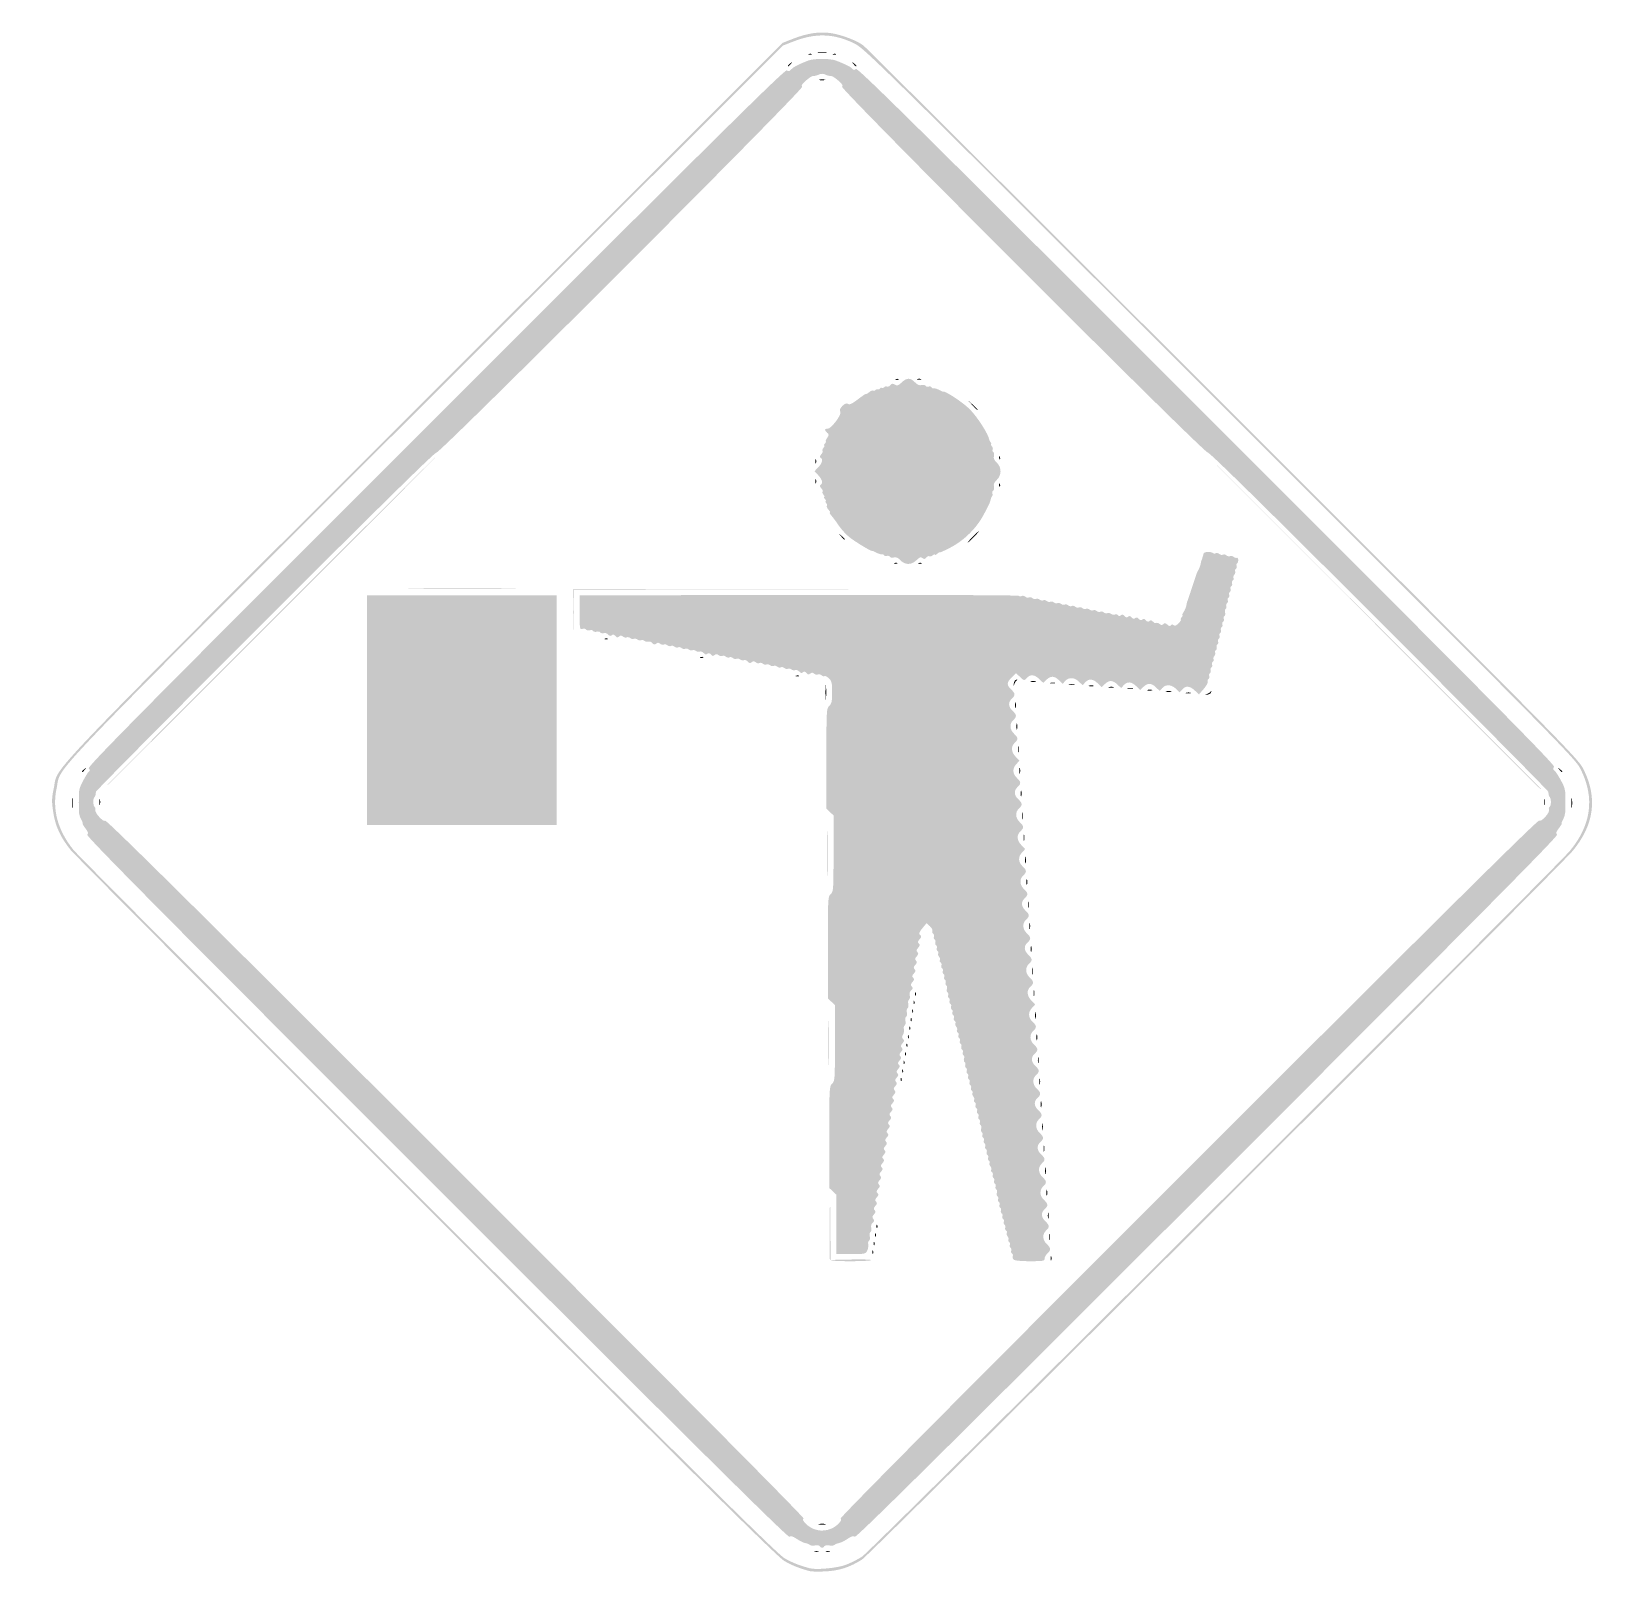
# Model space of a CAD drawing. Header units: inches. Extents: x -26.1 to 25.6, y -25.4 to 25.5.
import ezdxf

# ---------------------------------------------------------------- set-up
doc = ezdxf.new("R2010")
doc.units = ezdxf.units.IN
doc.header["$MEASUREMENT"] = 0

msp = doc.modelspace()

# ---------------------------------------------------------------- hatches: boundary and pattern name
h = msp.add_hatch(color=7)
edge = h.paths.add_edge_path()
edge.add_spline(control_points=[(-0.401, -25.427), (-0.73, -25.343), (-1.002, -25.234), (-1.249, -25.09), (-1.471, -24.96), (-4.006, -22.452), (-13.073, -13.393), (-19.42, -7.051), (-24.715, -1.735), (-24.84, -1.579), (-25.178, -1.157), (-25.348, -0.785), (-25.415, -0.316), (-25.466, 0.035), (-25.463, 0.135), (-25.392, 0.464), (-25.226, 1.239), (-26.136, 0.288), (-13.135, 13.276)], knot_values=[0, 0, 0, 0, 1, 1, 1, 2, 2, 2, 3, 3, 3, 4, 4, 4, 5, 5, 5, 6, 6, 6, 6], degree=3, periodic=0)
edge.add_line((-13.135, 13.276), (-1.296, 25.104))
edge.add_line((-1.296, 25.104), (-0.964, 25.234))
edge.add_spline(control_points=[(-0.964, 25.234), (-0.48, 25.425), (-0.074, 25.482), (0.326, 25.416), (0.675, 25.358), (1.173, 25.164), (1.367, 25.011), (1.432, 24.959), (6.773, 19.634), (13.237, 13.177), (24.952, 1.475), (24.99, 1.437), (25.175, 1.061), (25.632, 0.135), (25.512, -0.754), (24.816, -1.603), (24.365, -2.153), (1.6, -24.862), (1.32, -25.041), (0.914, -25.3), (0.551, -25.417), (0.094, -25.435), (-0.126, -25.444), (-0.349, -25.44), (-0.401, -25.427)], knot_values=[0, 0, 0, 0, 1, 1, 1, 2, 2, 2, 3, 3, 3, 4, 4, 4, 5, 5, 5, 6, 6, 6, 7, 7, 7, 8, 8, 8, 8], degree=3, periodic=0)
edge = h.paths.add_edge_path(flags=0)
edge.add_spline(control_points=[(0.778, -25.219), (0.933, -25.16), (1.177, -25.038), (1.32, -24.947), (1.6, -24.768), (24.271, -2.153), (24.722, -1.603), (25.418, -0.754), (25.538, 0.135), (25.081, 1.061), (24.895, 1.437), (24.857, 1.476), (13.143, 13.183), (1.534, 24.785), (1.386, 24.93), (1.037, 25.095), (0.364, 25.414), (-0.234, 25.427), (-0.964, 25.14)], knot_values=[0, 0, 0, 0, 1, 1, 1, 2, 2, 2, 3, 3, 3, 4, 4, 4, 5, 5, 5, 6, 6, 6, 6], degree=3, periodic=0)
edge.add_line((-0.964, 25.14), (-1.296, 25.01))
edge.add_line((-1.296, 25.01), (-13.088, 13.229))
edge.add_spline(control_points=[(-13.088, 13.229), (-26.037, 0.293), (-25.132, 1.239), (-25.298, 0.464), (-25.451, -0.246), (-25.266, -0.929), (-24.746, -1.579), (-24.621, -1.735), (-19.347, -7.03), (-13.026, -13.346), (-3.996, -22.368), (-1.471, -24.865), (-1.249, -24.995), (-1.002, -25.14), (-0.73, -25.248), (-0.401, -25.332), (-0.181, -25.389), (0.501, -25.323), (0.778, -25.219)], knot_values=[0, 0, 0, 0, 1, 1, 1, 2, 2, 2, 3, 3, 3, 4, 4, 4, 5, 5, 5, 6, 6, 6, 6], degree=3, periodic=0)
h = msp.add_hatch(color=7)
edge = h.paths.add_edge_path()
edge.add_spline(control_points=[(-0.074, -24.603), (-0.091, -24.574), (-0.164, -24.562), (-0.235, -24.576), (-0.305, -24.591), (-0.383, -24.583), (-0.407, -24.559), (-0.43, -24.535), (-0.495, -24.509), (-0.55, -24.5), (-0.605, -24.492), (-0.734, -24.429), (-0.837, -24.361), (-0.979, -24.267), (-1.038, -24.25), (-1.079, -24.291), (-1.12, -24.332), (-3.971, -21.508), (-12.74, -12.74), (-21.797, -3.683), (-24.333, -1.121), (-24.289, -1.077), (-24.244, -1.033), (-24.258, -0.986), (-24.351, -0.864), (-24.417, -0.778), (-24.458, -0.707), (-24.443, -0.707), (-24.428, -0.707), (-24.442, -0.659), (-24.474, -0.601), (-24.506, -0.543), (-24.535, -0.474), (-24.539, -0.448), (-24.543, -0.422), (-24.55, -0.39), (-24.555, -0.377), (-24.568, -0.343), (-24.57, 0.298), (-24.557, 0.354), (-24.551, 0.379), (-24.543, 0.422), (-24.538, 0.448), (-24.525, 0.534), (-24.28, 0.983), (-24.229, 1.014), (-24.194, 1.036), (-24.196, 1.067), (-24.236, 1.115), (-24.285, 1.174), (-22.46, 3.019), (-12.763, 12.716), (-3.318, 22.162), (-1.22, 24.237), (-1.165, 24.192), (-1.113, 24.148), (-1.082, 24.155), (-1.019, 24.224), (-0.945, 24.306), (-0.772, 24.395), (-0.448, 24.518), (-0.37, 24.547), (-0.169, 24.571), (0, 24.571), (0.169, 24.571), (0.37, 24.547), (0.448, 24.518), (0.754, 24.402), (0.946, 24.307), (0.996, 24.246), (1.038, 24.196), (1.064, 24.194), (1.117, 24.238), (1.173, 24.285), (3.192, 22.288), (12.716, 12.763), (22.241, 3.239), (24.237, 1.22), (24.191, 1.164), (24.147, 1.111), (24.151, 1.084), (24.21, 1.035), (24.282, 0.974), (24.524, 0.544), (24.538, 0.448), (24.543, 0.422), (24.551, 0.379), (24.557, 0.354), (24.57, 0.298), (24.568, -0.343), (24.555, -0.377), (24.55, -0.39), (24.543, -0.422), (24.539, -0.448), (24.535, -0.474), (24.506, -0.543), (24.474, -0.601), (24.442, -0.659), (24.428, -0.707), (24.443, -0.707), (24.458, -0.707), (24.417, -0.778), (24.351, -0.864), (24.258, -0.986), (24.244, -1.033), (24.289, -1.077), (24.333, -1.121), (21.797, -3.683), (12.74, -12.74), (3.971, -21.508), (1.12, -24.332), (1.079, -24.291), (1.038, -24.25), (0.979, -24.267), (0.837, -24.361), (0.734, -24.429), (0.605, -24.492), (0.55, -24.5), (0.495, -24.509), (0.43, -24.535), (0.407, -24.559), (0.383, -24.583), (0.305, -24.591), (0.235, -24.576), (0.164, -24.562), (0.091, -24.574), (0.074, -24.603), (0.056, -24.631), (0.023, -24.654), (0, -24.654), (-0.023, -24.654), (-0.056, -24.631), (-0.074, -24.603)], knot_values=[0, 0, 0, 0, 1, 1, 1, 2, 2, 2, 3, 3, 3, 4, 4, 4, 5, 5, 5, 6, 6, 6, 7, 7, 7, 8, 8, 8, 9, 9, 9, 10, 10, 10, 11, 11, 11, 12, 12, 12, 13, 13, 13, 14, 14, 14, 15, 15, 15, 16, 16, 16, 17, 17, 17, 18, 18, 18, 19, 19, 19, 20, 20, 20, 21, 21, 21, 22, 22, 22, 23, 23, 23, 24, 24, 24, 25, 25, 25, 26, 26, 26, 27, 27, 27, 28, 28, 28, 29, 29, 29, 30, 30, 30, 31, 31, 31, 32, 32, 32, 33, 33, 33, 34, 34, 34, 35, 35, 35, 36, 36, 36, 37, 37, 37, 38, 38, 38, 39, 39, 39, 40, 40, 40, 41, 41, 41, 42, 42, 42, 43, 43, 43, 44, 44, 44, 44], degree=3, periodic=0)
edge = h.paths.add_edge_path(flags=0)
edge.add_spline(control_points=[(0.296, -24.024), (0.496, -23.939), (0.687, -23.734), (0.611, -23.687), (0.575, -23.665), (4.673, -19.533), (12.096, -12.111), (20.323, -3.884), (23.652, -0.583), (23.692, -0.616), (23.762, -0.674), (24.059, -0.35), (24.023, -0.256), (24.01, -0.22), (24.019, -0.179), (24.044, -0.164), (24.097, -0.131), (24.104, 0.11), (24.053, 0.161), (24.019, 0.195), (24.013, 0.216), (24, 0.341), (23.997, 0.373), (21.476, 2.918), (18.399, 5.996), (14.658, 9.737), (12.786, 11.578), (12.752, 11.55), (12.676, 11.487), (0.592, 23.578), (0.661, 23.647), (0.697, 23.683), (0.664, 23.74), (0.543, 23.846), (0.45, 23.928), (0.348, 23.997), (0.317, 24), (0.217, 24.009), (0.167, 24.022), (0.082, 24.061), (0.037, 24.082), (-0.037, 24.082), (-0.082, 24.061), (-0.167, 24.022), (-0.217, 24.009), (-0.317, 24), (-0.348, 23.997), (-0.45, 23.928), (-0.543, 23.846), (-0.664, 23.74), (-0.697, 23.683), (-0.661, 23.647), (-0.592, 23.578), (-12.676, 11.487), (-12.752, 11.55), (-12.786, 11.578), (-14.658, 9.737), (-18.399, 5.996), (-21.476, 2.918), (-23.997, 0.373), (-24, 0.341), (-24.013, 0.216), (-24.019, 0.195), (-24.053, 0.161), (-24.104, 0.11), (-24.097, -0.131), (-24.044, -0.164), (-24.019, -0.179), (-24.009, -0.218), (-24.021, -0.249), (-24.056, -0.341), (-23.76, -0.673), (-23.693, -0.617), (-23.652, -0.583), (-20.436, -3.77), (-12.096, -12.111), (-4.673, -19.533), (-0.575, -23.665), (-0.611, -23.687), (-0.651, -23.712), (-0.636, -23.756), (-0.557, -23.84), (-0.34, -24.076), (0.002, -24.15), (0.296, -24.024)], knot_values=[0, 0, 0, 0, 1, 1, 1, 2, 2, 2, 3, 3, 3, 4, 4, 4, 5, 5, 5, 6, 6, 6, 7, 7, 7, 8, 8, 8, 9, 9, 9, 10, 10, 10, 11, 11, 11, 12, 12, 12, 13, 13, 13, 14, 14, 14, 15, 15, 15, 16, 16, 16, 17, 17, 17, 18, 18, 18, 19, 19, 19, 20, 20, 20, 21, 21, 21, 22, 22, 22, 23, 23, 23, 24, 24, 24, 25, 25, 25, 26, 26, 26, 27, 27, 27, 28, 28, 28, 28], degree=3, periodic=0)
h = msp.add_hatch(color=7)
edge = h.paths.add_edge_path()
edge.add_spline(control_points=[(-1.131, 24.342), (-1.131, 24.352), (-1.094, 24.389), (-1.049, 24.425), (-0.974, 24.483), (-0.972, 24.482), (-1.031, 24.407), (-1.093, 24.328), (-1.131, 24.303), (-1.131, 24.342)], knot_values=[0, 0, 0, 0, 1, 1, 1, 2, 2, 2, 3, 3, 3, 3], degree=3, periodic=0)
h = msp.add_hatch(color=7)
edge = h.paths.add_edge_path()
edge.add_spline(control_points=[(-0.433, 24.734), (-0.399, 24.747), (-0.358, 24.746), (-0.343, 24.73), (-0.327, 24.714), (-0.355, 24.703), (-0.405, 24.705), (-0.46, 24.708), (-0.471, 24.719), (-0.433, 24.734)], knot_values=[0, 0, 0, 0, 1, 1, 1, 2, 2, 2, 3, 3, 3, 3], degree=3, periodic=0)
h = msp.add_hatch(color=7)
edge = h.paths.add_edge_path()
edge.add_spline(control_points=[(-0.13, 24.783), (-0.058, 24.793), (0.058, 24.793), (0.13, 24.783), (0.201, 24.772), (0.143, 24.763), (0, 24.763), (-0.143, 24.763), (-0.201, 24.772), (-0.13, 24.783)], knot_values=[0, 0, 0, 0, 1, 1, 1, 2, 2, 2, 3, 3, 3, 3], degree=3, periodic=0)
h = msp.add_hatch(color=7)
edge = h.paths.add_edge_path()
edge.add_spline(control_points=[(0.368, 24.734), (0.402, 24.747), (0.443, 24.746), (0.459, 24.73), (0.474, 24.714), (0.446, 24.703), (0.397, 24.705), (0.342, 24.708), (0.331, 24.719), (0.368, 24.734)], knot_values=[0, 0, 0, 0, 1, 1, 1, 2, 2, 2, 3, 3, 3, 3], degree=3, periodic=0)
h = msp.add_hatch(color=7)
edge = h.paths.add_edge_path()
edge.add_spline(control_points=[(1.031, 24.407), (0.972, 24.482), (0.974, 24.483), (1.049, 24.425), (1.094, 24.389), (1.131, 24.352), (1.131, 24.342), (1.131, 24.303), (1.093, 24.328), (1.031, 24.407)], knot_values=[0, 0, 0, 0, 1, 1, 1, 2, 2, 2, 3, 3, 3, 3], degree=3, periodic=0)
h = msp.add_hatch(color=7)
edge = h.paths.add_edge_path()
edge.add_spline(control_points=[(-0.082, 23.886), (-0.037, 23.897), (0.037, 23.897), (0.082, 23.886), (0.128, 23.874), (0.091, 23.864), (0, 23.864), (-0.091, 23.864), (-0.128, 23.874), (-0.082, 23.886)], knot_values=[0, 0, 0, 0, 1, 1, 1, 2, 2, 2, 3, 3, 3, 3], degree=3, periodic=0)
h = msp.add_hatch(color=7)
edge = h.paths.add_edge_path()
edge.add_spline(control_points=[(2.59, 7.993), (2.511, 8.077), (2.446, 8.105), (2.373, 8.087), (2.316, 8.072), (2.254, 8.083), (2.237, 8.111), (2.22, 8.139), (2.177, 8.151), (2.142, 8.137), (2.106, 8.123), (2.064, 8.133), (2.049, 8.159), (2.033, 8.184), (1.995, 8.2), (1.965, 8.194), (1.934, 8.188), (1.856, 8.212), (1.791, 8.248), (1.727, 8.283), (1.667, 8.308), (1.66, 8.302), (1.629, 8.276), (1.046, 8.632), (0.87, 8.784), (0.765, 8.874), (0.617, 9.04), (0.542, 9.153), (0.467, 9.265), (0.364, 9.405), (0.312, 9.463), (0.261, 9.522), (0.237, 9.57), (0.258, 9.57), (0.28, 9.57), (0.259, 9.612), (0.212, 9.664), (0.165, 9.716), (0.14, 9.772), (0.157, 9.789), (0.174, 9.806), (0.164, 9.849), (0.135, 9.883), (0.106, 9.918), (0.099, 9.947), (0.118, 9.947), (0.137, 9.947), (0.127, 9.978), (0.094, 10.017), (0.062, 10.056), (0.051, 10.088), (0.071, 10.088), (0.09, 10.088), (0.079, 10.12), (0.046, 10.16), (0.013, 10.199), (0, 10.245), (0.017, 10.262), (0.034, 10.279), (0.014, 10.329), (-0.027, 10.374), (-0.076, 10.428), (-0.084, 10.466), (-0.05, 10.487), (0.036, 10.54), (0.005, 10.667), (-0.127, 10.804)], knot_values=[0, 0, 0, 0, 1, 1, 1, 2, 2, 2, 3, 3, 3, 4, 4, 4, 5, 5, 5, 6, 6, 6, 7, 7, 7, 8, 8, 8, 9, 9, 9, 10, 10, 10, 11, 11, 11, 12, 12, 12, 13, 13, 13, 14, 14, 14, 15, 15, 15, 16, 16, 16, 17, 17, 17, 18, 18, 18, 19, 19, 19, 20, 20, 20, 21, 21, 21, 22, 22, 22, 22], degree=3, periodic=0)
edge.add_line((-0.127, 10.804), (-0.253, 10.937))
edge.add_line((-0.253, 10.937), (-0.127, 11.069))
edge.add_spline(control_points=[(-0.127, 11.069), (0.005, 11.207), (0.036, 11.333), (-0.05, 11.386), (-0.084, 11.407), (-0.076, 11.445), (-0.027, 11.499), (0.014, 11.544), (0.034, 11.594), (0.017, 11.611), (0, 11.628), (0.013, 11.674), (0.046, 11.713), (0.079, 11.753), (0.09, 11.785), (0.071, 11.785), (0.051, 11.785), (0.062, 11.817), (0.094, 11.856), (0.127, 11.895), (0.139, 11.927), (0.123, 11.927), (0.106, 11.927), (0.125, 11.977), (0.165, 12.038), (0.23, 12.137), (0.23, 12.155), (0.166, 12.208), (0.071, 12.287), (0.075, 12.358), (0.173, 12.341), (0.287, 12.321), (0.668, 12.825), (0.6, 12.907), (0.527, 12.996), (0.769, 13.238), (0.858, 13.165), (0.904, 13.127), (0.986, 13.165), (1.19, 13.322), (1.339, 13.436), (1.461, 13.515), (1.461, 13.498), (1.461, 13.481), (1.502, 13.505), (1.553, 13.55), (1.603, 13.596), (1.665, 13.62), (1.691, 13.604), (1.717, 13.588), (1.751, 13.597), (1.768, 13.624), (1.784, 13.65), (1.816, 13.661), (1.838, 13.647), (1.861, 13.633), (1.893, 13.644), (1.909, 13.671), (1.926, 13.698), (1.958, 13.708), (1.98, 13.694), (2.002, 13.68), (2.033, 13.69), (2.049, 13.715), (2.064, 13.74), (2.105, 13.75), (2.139, 13.737), (2.173, 13.724), (2.227, 13.745), (2.259, 13.784), (2.306, 13.841), (2.336, 13.844), (2.407, 13.8), (2.481, 13.753), (2.517, 13.765), (2.629, 13.873), (2.796, 14.033), (2.921, 14.035), (3.066, 13.88), (3.146, 13.796), (3.211, 13.768), (3.284, 13.786), (3.341, 13.801), (3.402, 13.79), (3.42, 13.762), (3.437, 13.734), (3.48, 13.723), (3.515, 13.736), (3.551, 13.75), (3.593, 13.74), (3.608, 13.715), (3.624, 13.689), (3.662, 13.673), (3.692, 13.679), (3.723, 13.686), (3.801, 13.661), (3.866, 13.626), (3.93, 13.59), (3.989, 13.565), (3.996, 13.571), (4.049, 13.612), (4.649, 13.217), (4.88, 12.987), (5.121, 12.748), (5.513, 12.137), (5.521, 11.987), (5.523, 11.966), (5.545, 11.924), (5.572, 11.891), (5.599, 11.859), (5.605, 11.832), (5.586, 11.832), (5.567, 11.832), (5.577, 11.801), (5.608, 11.764), (5.639, 11.726), (5.652, 11.674), (5.637, 11.649), (5.621, 11.624), (5.63, 11.59), (5.656, 11.573), (5.683, 11.557), (5.693, 11.497), (5.678, 11.439), (5.66, 11.366), (5.688, 11.301), (5.772, 11.222), (5.938, 11.066), (5.938, 10.807), (5.772, 10.651), (5.688, 10.572), (5.66, 10.507), (5.678, 10.434), (5.693, 10.377), (5.682, 10.315), (5.654, 10.298), (5.626, 10.281), (5.614, 10.239), (5.627, 10.206), (5.64, 10.172), (5.636, 10.13), (5.618, 10.112), (5.601, 10.095), (5.583, 10.061), (5.58, 10.037), (5.577, 10.013), (5.569, 9.983), (5.563, 9.97), (5.556, 9.957), (5.548, 9.931), (5.544, 9.911), (5.54, 9.892), (5.453, 9.717), (5.351, 9.522), (5.108, 9.06), (4.703, 8.656), (4.243, 8.416), (4.048, 8.315), (3.887, 8.241), (3.885, 8.253), (3.882, 8.264), (3.845, 8.244), (3.802, 8.208), (3.759, 8.173), (3.724, 8.16), (3.724, 8.179), (3.724, 8.198), (3.693, 8.188), (3.655, 8.157), (3.618, 8.126), (3.567, 8.112), (3.543, 8.127), (3.519, 8.142), (3.473, 8.122), (3.44, 8.083), (3.395, 8.029), (3.367, 8.025), (3.315, 8.068), (3.263, 8.111), (3.222, 8.096), (3.119, 7.997), (2.948, 7.834), (2.742, 7.832), (2.59, 7.993)], knot_values=[0, 0, 0, 0, 1, 1, 1, 2, 2, 2, 3, 3, 3, 4, 4, 4, 5, 5, 5, 6, 6, 6, 7, 7, 7, 8, 8, 8, 9, 9, 9, 10, 10, 10, 11, 11, 11, 12, 12, 12, 13, 13, 13, 14, 14, 14, 15, 15, 15, 16, 16, 16, 17, 17, 17, 18, 18, 18, 19, 19, 19, 20, 20, 20, 21, 21, 21, 22, 22, 22, 23, 23, 23, 24, 24, 24, 25, 25, 25, 26, 26, 26, 27, 27, 27, 28, 28, 28, 29, 29, 29, 30, 30, 30, 31, 31, 31, 32, 32, 32, 33, 33, 33, 34, 34, 34, 35, 35, 35, 36, 36, 36, 37, 37, 37, 38, 38, 38, 39, 39, 39, 40, 40, 40, 41, 41, 41, 42, 42, 42, 43, 43, 43, 44, 44, 44, 45, 45, 45, 46, 46, 46, 47, 47, 47, 48, 48, 48, 49, 49, 49, 50, 50, 50, 51, 51, 51, 52, 52, 52, 53, 53, 53, 54, 54, 54, 55, 55, 55, 56, 56, 56, 57, 57, 57, 58, 58, 58, 59, 59, 59, 60, 60, 60, 61, 61, 61, 61], degree=3, periodic=0)
h = msp.add_hatch(color=7)
edge = h.paths.add_edge_path()
edge.add_spline(control_points=[(2.442, 13.986), (2.476, 13.999), (2.517, 13.998), (2.533, 13.982), (2.548, 13.966), (2.521, 13.955), (2.471, 13.957), (2.416, 13.96), (2.405, 13.971), (2.442, 13.986)], knot_values=[0, 0, 0, 0, 1, 1, 1, 2, 2, 2, 3, 3, 3, 3], degree=3, periodic=0)
h = msp.add_hatch(color=7)
edge = h.paths.add_edge_path()
edge.add_spline(control_points=[(3.147, 13.985), (3.179, 13.998), (3.232, 13.998), (3.264, 13.985), (3.297, 13.972), (3.27, 13.961), (3.206, 13.961), (3.141, 13.961), (3.114, 13.972), (3.147, 13.985)], knot_values=[0, 0, 0, 0, 1, 1, 1, 2, 2, 2, 3, 3, 3, 3], degree=3, periodic=0)
h = msp.add_hatch(color=7)
edge = h.paths.add_edge_path()
edge.add_line((4.97, 13.117), (4.832, 13.27))
edge.add_line((4.832, 13.27), (4.985, 13.132))
edge.add_spline(control_points=[(4.985, 13.132), (5.069, 13.055), (5.138, 12.986), (5.138, 12.978), (5.138, 12.942), (5.099, 12.974), (4.97, 13.117)], knot_values=[0, 0, 0, 0, 1, 1, 1, 2, 2, 2, 2], degree=3, periodic=0)
h = msp.add_hatch(color=7)
edge = h.paths.add_edge_path()
edge.add_spline(control_points=[(-18.29, 5.916), (-15.27, 8.937), (-12.788, 11.408), (-12.775, 11.408), (-12.762, 11.408), (-15.223, 8.937), (-18.243, 5.916), (-21.264, 2.896), (-23.746, 0.424), (-23.759, 0.424), (-23.772, 0.424), (-21.311, 2.896), (-18.29, 5.916)], knot_values=[0, 0, 0, 0, 1, 1, 1, 2, 2, 2, 3, 3, 3, 4, 4, 4, 4], degree=3, periodic=0)
h = msp.add_hatch(color=7)
edge = h.paths.add_edge_path()
edge.add_spline(control_points=[(5.849, 11.388), (5.851, 11.443), (5.863, 11.454), (5.878, 11.417), (5.891, 11.383), (5.89, 11.342), (5.874, 11.326), (5.858, 11.311), (5.847, 11.339), (5.849, 11.388)], knot_values=[0, 0, 0, 0, 1, 1, 1, 2, 2, 2, 3, 3, 3, 3], degree=3, periodic=0)
h = msp.add_hatch(color=7)
edge = h.paths.add_edge_path()
edge.add_line((18.243, 5.928), (12.751, 11.432))
edge.add_line((12.751, 11.432), (18.255, 5.94))
edge.add_spline(control_points=[(18.255, 5.94), (21.282, 2.919), (23.759, 0.443), (23.759, 0.436), (23.759, 0.43), (23.753, 0.424), (23.747, 0.424), (23.74, 0.424), (21.264, 2.901), (18.243, 5.928)], knot_values=[0, 0, 0, 0, 1, 1, 1, 2, 2, 2, 3, 3, 3, 3], degree=3, periodic=0)
h = msp.add_hatch(color=7)
edge = h.paths.add_edge_path()
edge.add_spline(control_points=[(-0.228, 11.267), (-0.228, 11.331), (-0.218, 11.358), (-0.204, 11.325), (-0.191, 11.293), (-0.191, 11.24), (-0.204, 11.208), (-0.218, 11.175), (-0.228, 11.202), (-0.228, 11.267)], knot_values=[0, 0, 0, 0, 1, 1, 1, 2, 2, 2, 3, 3, 3, 3], degree=3, periodic=0)
h = msp.add_hatch(color=7)
edge = h.paths.add_edge_path()
edge.add_spline(control_points=[(-0.228, 10.607), (-0.228, 10.671), (-0.218, 10.698), (-0.204, 10.666), (-0.191, 10.633), (-0.191, 10.58), (-0.204, 10.548), (-0.218, 10.515), (-0.228, 10.542), (-0.228, 10.607)], knot_values=[0, 0, 0, 0, 1, 1, 1, 2, 2, 2, 3, 3, 3, 3], degree=3, periodic=0)
h = msp.add_hatch(color=7)
edge = h.paths.add_edge_path()
edge.add_spline(control_points=[(5.849, 10.493), (5.851, 10.548), (5.863, 10.559), (5.878, 10.521), (5.891, 10.487), (5.89, 10.446), (5.874, 10.431), (5.858, 10.415), (5.847, 10.443), (5.849, 10.493)], knot_values=[0, 0, 0, 0, 1, 1, 1, 2, 2, 2, 3, 3, 3, 3], degree=3, periodic=0)
h = msp.add_hatch(color=7)
edge = h.paths.add_edge_path()
edge.add_line((0.632, 8.78), (0.542, 8.886))
edge.add_line((0.542, 8.886), (0.648, 8.796))
edge.add_spline(control_points=[(0.648, 8.796), (0.707, 8.747), (0.754, 8.699), (0.754, 8.69), (0.754, 8.652), (0.716, 8.68), (0.632, 8.78)], knot_values=[0, 0, 0, 0, 1, 1, 1, 2, 2, 2, 2], degree=3, periodic=0)
h = msp.add_hatch(color=7)
edge = h.paths.add_edge_path()
edge.add_spline(control_points=[(4.973, 8.768), (5.075, 8.872), (5.168, 8.957), (5.181, 8.957), (5.194, 8.957), (5.122, 8.872), (5.02, 8.768), (4.919, 8.664), (4.826, 8.58), (4.813, 8.58), (4.8, 8.58), (4.872, 8.664), (4.973, 8.768)], knot_values=[0, 0, 0, 0, 1, 1, 1, 2, 2, 2, 3, 3, 3, 4, 4, 4, 4], degree=3, periodic=0)
h = msp.add_hatch(color=7)
edge = h.paths.add_edge_path()
edge.add_spline(control_points=[(6.33, -15.126), (6.301, -15.097), (6.287, -15.046), (6.3, -15.013), (6.313, -14.98), (6.302, -14.94), (6.275, -14.923), (6.248, -14.907), (6.238, -14.864), (6.251, -14.829), (6.265, -14.793), (6.254, -14.751), (6.228, -14.735), (6.201, -14.718), (6.191, -14.676), (6.204, -14.64), (6.218, -14.605), (6.206, -14.562), (6.178, -14.544), (6.15, -14.527), (6.14, -14.492), (6.155, -14.467), (6.171, -14.442), (6.159, -14.391), (6.128, -14.354), (6.098, -14.318), (6.086, -14.267), (6.101, -14.242), (6.117, -14.216), (6.107, -14.182), (6.079, -14.164), (6.051, -14.147), (6.039, -14.104), (6.052, -14.068), (6.066, -14.033), (6.055, -13.99), (6.029, -13.974), (6.002, -13.957), (5.992, -13.915), (6.005, -13.88), (6.019, -13.844), (6.008, -13.802), (5.982, -13.785), (5.955, -13.769), (5.944, -13.726), (5.958, -13.691), (5.972, -13.656), (5.961, -13.613), (5.934, -13.597), (5.908, -13.58), (5.897, -13.538), (5.911, -13.502), (5.924, -13.467), (5.914, -13.425), (5.887, -13.408), (5.861, -13.392), (5.85, -13.349), (5.864, -13.314), (5.877, -13.278), (5.867, -13.236), (5.84, -13.22), (5.814, -13.203), (5.803, -13.161), (5.817, -13.125), (5.83, -13.09), (5.82, -13.048), (5.794, -13.032), (5.768, -13.016), (5.76, -12.964), (5.775, -12.916), (5.79, -12.869), (5.781, -12.817), (5.755, -12.801), (5.729, -12.785), (5.719, -12.743), (5.733, -12.708), (5.746, -12.672), (5.736, -12.63), (5.709, -12.613), (5.683, -12.597), (5.672, -12.554), (5.686, -12.519), (5.699, -12.484), (5.689, -12.441), (5.662, -12.425), (5.636, -12.408), (5.625, -12.366), (5.639, -12.33), (5.652, -12.295), (5.64, -12.252), (5.612, -12.234), (5.584, -12.217), (5.574, -12.182), (5.589, -12.157), (5.605, -12.132), (5.593, -12.081), (5.563, -12.044), (5.532, -12.008), (5.52, -11.957), (5.536, -11.932), (5.551, -11.907), (5.541, -11.872), (5.513, -11.854), (5.485, -11.837), (5.473, -11.794), (5.487, -11.758), (5.5, -11.723), (5.49, -11.68), (5.463, -11.664), (5.436, -11.648), (5.426, -11.605), (5.439, -11.57), (5.453, -11.534), (5.442, -11.492), (5.416, -11.475), (5.389, -11.459), (5.379, -11.417), (5.392, -11.381), (5.406, -11.346), (5.395, -11.303), (5.369, -11.287), (5.342, -11.27), (5.332, -11.228), (5.345, -11.193), (5.359, -11.157), (5.348, -11.115), (5.322, -11.098), (5.295, -11.082), (5.284, -11.039), (5.298, -11.004), (5.312, -10.969), (5.302, -10.927), (5.276, -10.911), (5.25, -10.895), (5.241, -10.843), (5.256, -10.795), (5.271, -10.748), (5.262, -10.696), (5.237, -10.68), (5.211, -10.664), (5.201, -10.622), (5.214, -10.586), (5.228, -10.551), (5.217, -10.508), (5.191, -10.492), (5.164, -10.476), (5.154, -10.433), (5.167, -10.398), (5.181, -10.362), (5.17, -10.32), (5.144, -10.303), (5.117, -10.287), (5.106, -10.245), (5.12, -10.209), (5.134, -10.174), (5.123, -10.131), (5.096, -10.115), (5.07, -10.098), (5.059, -10.056), (5.073, -10.021), (5.086, -9.985), (5.075, -9.942), (5.046, -9.925), (5.018, -9.907), (5.008, -9.872), (5.024, -9.847), (5.039, -9.822), (5.027, -9.771), (4.997, -9.735), (4.966, -9.698), (4.954, -9.647), (4.97, -9.622), (4.986, -9.597), (4.975, -9.562), (4.947, -9.544), (4.919, -9.527), (4.907, -9.484), (4.921, -9.448), (4.935, -9.413), (4.924, -9.371), (4.897, -9.354), (4.871, -9.338), (4.86, -9.295), (4.874, -9.26), (4.887, -9.224), (4.877, -9.182), (4.85, -9.166), (4.824, -9.149), (4.813, -9.107), (4.827, -9.071), (4.84, -9.036), (4.83, -8.993), (4.803, -8.977), (4.776, -8.961), (4.766, -8.918), (4.779, -8.883), (4.793, -8.847), (4.782, -8.805), (4.756, -8.788), (4.729, -8.772), (4.719, -8.73), (4.732, -8.694), (4.746, -8.659), (4.736, -8.617), (4.71, -8.601), (4.684, -8.585), (4.675, -8.533), (4.69, -8.485), (4.706, -8.438), (4.697, -8.386), (4.671, -8.37), (4.645, -8.354), (4.635, -8.312), (4.649, -8.276), (4.662, -8.241), (4.652, -8.199), (4.625, -8.182), (4.598, -8.166), (4.588, -8.123), (4.601, -8.088), (4.615, -8.052), (4.604, -8.01), (4.578, -7.994), (4.551, -7.977), (4.541, -7.935), (4.554, -7.899), (4.568, -7.864), (4.557, -7.821), (4.531, -7.805), (4.504, -7.789), (4.494, -7.746), (4.507, -7.711), (4.521, -7.675), (4.509, -7.632), (4.481, -7.615), (4.453, -7.597), (4.442, -7.562), (4.458, -7.537), (4.474, -7.512), (4.462, -7.461), (4.431, -7.425), (4.401, -7.388), (4.389, -7.337), (4.404, -7.312), (4.42, -7.287), (4.41, -7.252), (4.382, -7.235), (4.354, -7.217), (4.342, -7.174), (4.355, -7.139), (4.369, -7.103), (4.358, -7.061), (4.332, -7.044), (4.305, -7.028), (4.294, -6.985), (4.308, -6.95), (4.322, -6.915), (4.311, -6.872), (4.285, -6.856), (4.258, -6.839), (4.247, -6.797), (4.261, -6.761), (4.275, -6.726), (4.264, -6.684), (4.237, -6.667), (4.211, -6.651), (4.2, -6.608), (4.214, -6.573), (4.227, -6.537), (4.217, -6.495), (4.19, -6.479), (4.164, -6.462), (4.153, -6.42), (4.167, -6.384), (4.18, -6.349), (4.17, -6.307), (4.144, -6.291), (4.119, -6.275), (4.11, -6.223), (4.125, -6.175), (4.14, -6.128), (4.131, -6.076), (4.105, -6.06), (4.079, -6.044), (4.069, -6.002), (4.083, -5.967), (4.097, -5.931), (4.086, -5.889), (4.059, -5.872), (4.033, -5.856), (4.022, -5.813), (4.036, -5.778), (4.049, -5.743), (4.039, -5.7), (4.012, -5.684), (3.986, -5.667), (3.975, -5.625), (3.989, -5.589), (4.002, -5.554), (3.992, -5.512), (3.965, -5.495), (3.939, -5.479), (3.928, -5.436), (3.942, -5.401), (3.955, -5.365), (3.943, -5.322), (3.915, -5.305), (3.887, -5.287), (3.877, -5.253), (3.892, -5.227), (3.908, -5.202), (3.896, -5.151), (3.866, -5.115), (3.835, -5.078), (3.823, -5.027), (3.839, -5.002), (3.854, -4.977), (3.844, -4.942), (3.816, -4.925), (3.788, -4.907), (3.776, -4.864), (3.79, -4.829), (3.803, -4.793), (3.793, -4.751), (3.766, -4.734), (3.739, -4.718), (3.729, -4.676), (3.742, -4.64), (3.756, -4.605), (3.745, -4.562), (3.719, -4.546), (3.692, -4.529), (3.682, -4.487), (3.695, -4.452), (3.709, -4.416), (3.698, -4.374), (3.672, -4.357), (3.645, -4.341), (3.634, -4.3), (3.647, -4.266), (3.66, -4.233), (3.621, -4.16), (3.562, -4.104)], knot_values=[0, 0, 0, 0, 1, 1, 1, 2, 2, 2, 3, 3, 3, 4, 4, 4, 5, 5, 5, 6, 6, 6, 7, 7, 7, 8, 8, 8, 9, 9, 9, 10, 10, 10, 11, 11, 11, 12, 12, 12, 13, 13, 13, 14, 14, 14, 15, 15, 15, 16, 16, 16, 17, 17, 17, 18, 18, 18, 19, 19, 19, 20, 20, 20, 21, 21, 21, 22, 22, 22, 23, 23, 23, 24, 24, 24, 25, 25, 25, 26, 26, 26, 27, 27, 27, 28, 28, 28, 29, 29, 29, 30, 30, 30, 31, 31, 31, 32, 32, 32, 33, 33, 33, 34, 34, 34, 35, 35, 35, 36, 36, 36, 37, 37, 37, 38, 38, 38, 39, 39, 39, 40, 40, 40, 41, 41, 41, 42, 42, 42, 43, 43, 43, 44, 44, 44, 45, 45, 45, 46, 46, 46, 47, 47, 47, 48, 48, 48, 49, 49, 49, 50, 50, 50, 51, 51, 51, 52, 52, 52, 53, 53, 53, 54, 54, 54, 55, 55, 55, 56, 56, 56, 57, 57, 57, 58, 58, 58, 59, 59, 59, 60, 60, 60, 61, 61, 61, 62, 62, 62, 63, 63, 63, 64, 64, 64, 65, 65, 65, 66, 66, 66, 67, 67, 67, 68, 68, 68, 69, 69, 69, 70, 70, 70, 71, 71, 71, 72, 72, 72, 73, 73, 73, 74, 74, 74, 75, 75, 75, 76, 76, 76, 77, 77, 77, 78, 78, 78, 79, 79, 79, 80, 80, 80, 81, 81, 81, 82, 82, 82, 83, 83, 83, 84, 84, 84, 85, 85, 85, 86, 86, 86, 87, 87, 87, 88, 88, 88, 89, 89, 89, 90, 90, 90, 91, 91, 91, 92, 92, 92, 93, 93, 93, 94, 94, 94, 95, 95, 95, 96, 96, 96, 97, 97, 97, 98, 98, 98, 99, 99, 99, 100, 100, 100, 101, 101, 101, 102, 102, 102, 103, 103, 103, 104, 104, 104, 105, 105, 105, 106, 106, 106, 107, 107, 107, 108, 108, 108, 109, 109, 109, 110, 110, 110, 111, 111, 111, 112, 112, 112, 113, 113, 113, 114, 114, 114, 114], degree=3, periodic=0)
edge.add_line((3.562, -4.104), (3.454, -4.002))
edge.add_line((3.454, -4.002), (3.33, -4.15))
edge.add_spline(control_points=[(3.33, -4.15), (3.194, -4.311), (3.179, -4.362), (3.256, -4.41), (3.289, -4.43), (3.278, -4.472), (3.224, -4.531), (3.161, -4.6), (3.155, -4.635), (3.197, -4.677), (3.238, -4.718), (3.233, -4.752), (3.173, -4.818), (3.113, -4.884), (3.108, -4.918), (3.149, -4.96), (3.191, -5.001), (3.185, -5.035), (3.126, -5.101), (3.066, -5.167), (3.061, -5.201), (3.102, -5.242), (3.144, -5.284), (3.138, -5.318), (3.079, -5.384), (3.019, -5.45), (3.014, -5.484), (3.055, -5.525), (3.097, -5.567), (3.091, -5.601), (3.032, -5.667), (2.972, -5.733), (2.966, -5.767), (3.008, -5.808), (3.05, -5.85), (3.044, -5.883), (2.986, -5.948), (2.927, -6.013), (2.922, -6.047), (2.964, -6.098), (3.006, -6.148), (3.001, -6.177), (2.944, -6.225), (2.897, -6.263), (2.88, -6.326), (2.896, -6.393), (2.911, -6.452), (2.9, -6.514), (2.872, -6.531), (2.844, -6.549), (2.833, -6.612), (2.848, -6.673), (2.864, -6.733), (2.853, -6.797), (2.825, -6.814), (2.797, -6.831), (2.786, -6.895), (2.801, -6.955), (2.816, -7.016), (2.806, -7.08), (2.778, -7.097), (2.75, -7.114), (2.739, -7.178), (2.754, -7.238), (2.769, -7.299), (2.758, -7.362), (2.73, -7.38), (2.702, -7.397), (2.69, -7.454), (2.703, -7.506), (2.717, -7.558), (2.704, -7.64), (2.673, -7.688), (2.632, -7.755), (2.632, -7.789), (2.676, -7.833), (2.72, -7.878), (2.716, -7.909), (2.654, -7.977), (2.595, -8.042), (2.589, -8.076), (2.631, -8.118), (2.673, -8.16), (2.667, -8.194), (2.607, -8.259), (2.548, -8.325), (2.542, -8.359), (2.584, -8.401), (2.625, -8.443), (2.62, -8.477), (2.56, -8.542), (2.501, -8.608), (2.495, -8.642), (2.537, -8.684), (2.578, -8.725), (2.573, -8.759), (2.513, -8.825), (2.453, -8.891), (2.448, -8.925), (2.489, -8.967), (2.531, -9.008), (2.525, -9.042), (2.466, -9.108), (2.406, -9.174), (2.401, -9.208), (2.442, -9.249), (2.484, -9.291), (2.478, -9.325), (2.419, -9.391), (2.359, -9.457), (2.354, -9.491), (2.395, -9.532), (2.437, -9.574), (2.431, -9.608), (2.372, -9.674), (2.312, -9.74), (2.306, -9.773), (2.348, -9.815), (2.39, -9.857), (2.384, -9.891), (2.324, -9.957), (2.265, -10.022), (2.259, -10.056), (2.301, -10.098), (2.343, -10.14), (2.337, -10.174), (2.277, -10.239), (2.218, -10.305), (2.212, -10.339), (2.254, -10.381), (2.295, -10.422), (2.29, -10.456), (2.23, -10.522), (2.171, -10.588), (2.165, -10.622), (2.207, -10.664), (2.248, -10.705), (2.243, -10.739), (2.183, -10.805), (2.124, -10.871), (2.118, -10.905), (2.16, -10.946), (2.201, -10.988), (2.196, -11.022), (2.136, -11.088), (2.076, -11.154), (2.071, -11.188), (2.112, -11.229), (2.154, -11.271), (2.148, -11.305), (2.089, -11.371), (2.029, -11.437), (2.024, -11.471), (2.065, -11.512), (2.107, -11.554), (2.101, -11.588), (2.042, -11.654), (1.982, -11.719), (1.976, -11.753), (2.018, -11.795), (2.06, -11.837), (2.054, -11.871), (1.995, -11.936), (1.935, -12.002), (1.929, -12.036), (1.971, -12.078), (2.013, -12.12), (2.007, -12.153), (1.947, -12.219), (1.888, -12.285), (1.882, -12.319), (1.924, -12.361), (1.965, -12.402), (1.96, -12.436), (1.9, -12.502), (1.841, -12.568), (1.835, -12.602), (1.877, -12.644), (1.918, -12.685), (1.913, -12.719), (1.853, -12.785), (1.794, -12.851), (1.788, -12.885), (1.83, -12.926), (1.871, -12.968), (1.866, -13.002), (1.806, -13.068), (1.746, -13.134), (1.741, -13.168), (1.782, -13.209), (1.824, -13.251), (1.818, -13.285), (1.759, -13.351), (1.699, -13.416), (1.694, -13.45), (1.735, -13.492), (1.777, -13.534), (1.772, -13.567), (1.713, -13.631), (1.655, -13.697), (1.649, -13.731), (1.691, -13.781), (1.733, -13.832), (1.728, -13.861), (1.671, -13.908), (1.625, -13.947), (1.607, -14.01), (1.623, -14.077), (1.638, -14.135), (1.627, -14.198), (1.599, -14.215), (1.571, -14.232), (1.56, -14.296), (1.576, -14.357), (1.591, -14.417), (1.58, -14.481), (1.552, -14.498), (1.523, -14.516), (1.511, -14.57), (1.524, -14.619), (1.536, -14.668), (1.522, -14.761), (1.492, -14.825), (1.439, -14.939), (1.423, -14.943), (0.955, -14.943)], knot_values=[0, 0, 0, 0, 1, 1, 1, 2, 2, 2, 3, 3, 3, 4, 4, 4, 5, 5, 5, 6, 6, 6, 7, 7, 7, 8, 8, 8, 9, 9, 9, 10, 10, 10, 11, 11, 11, 12, 12, 12, 13, 13, 13, 14, 14, 14, 15, 15, 15, 16, 16, 16, 17, 17, 17, 18, 18, 18, 19, 19, 19, 20, 20, 20, 21, 21, 21, 22, 22, 22, 23, 23, 23, 24, 24, 24, 25, 25, 25, 26, 26, 26, 27, 27, 27, 28, 28, 28, 29, 29, 29, 30, 30, 30, 31, 31, 31, 32, 32, 32, 33, 33, 33, 34, 34, 34, 35, 35, 35, 36, 36, 36, 37, 37, 37, 38, 38, 38, 39, 39, 39, 40, 40, 40, 41, 41, 41, 42, 42, 42, 43, 43, 43, 44, 44, 44, 45, 45, 45, 46, 46, 46, 47, 47, 47, 48, 48, 48, 49, 49, 49, 50, 50, 50, 51, 51, 51, 52, 52, 52, 53, 53, 53, 54, 54, 54, 55, 55, 55, 56, 56, 56, 57, 57, 57, 58, 58, 58, 59, 59, 59, 60, 60, 60, 61, 61, 61, 62, 62, 62, 63, 63, 63, 64, 64, 64, 65, 65, 65, 66, 66, 66, 67, 67, 67, 68, 68, 68, 69, 69, 69, 70, 70, 70, 71, 71, 71, 72, 72, 72, 73, 73, 73, 74, 74, 74, 75, 75, 75, 75], degree=3, periodic=0)
edge.add_line((0.955, -14.943), (0.471, -14.944))
edge.add_line((0.471, -14.944), (0.471, -13.962))
edge.add_line((0.471, -13.962), (0.471, -12.98))
edge.add_line((0.471, -12.98), (0.354, -12.869))
edge.add_line((0.354, -12.869), (0.236, -12.759))
edge.add_line((0.236, -12.759), (0.236, -11.077))
edge.add_spline(control_points=[(0.236, -11.077), (0.236, -9.455), (0.239, -9.393), (0.33, -9.31), (0.42, -9.229), (0.424, -9.165), (0.424, -7.968)], knot_values=[0, 0, 0, 0, 1, 1, 1, 2, 2, 2, 2], degree=3, periodic=0)
edge.add_line((0.424, -7.968), (0.424, -6.71))
edge.add_line((0.424, -6.71), (0.306, -6.6))
edge.add_line((0.306, -6.6), (0.189, -6.489))
edge.add_line((0.189, -6.489), (0.189, -4.807))
edge.add_spline(control_points=[(0.189, -4.807), (0.189, -3.186), (0.192, -3.123), (0.283, -3.041), (0.373, -2.959), (0.377, -2.895), (0.377, -1.698)], knot_values=[0, 0, 0, 0, 1, 1, 1, 2, 2, 2, 2], degree=3, periodic=0)
edge.add_line((0.377, -1.698), (0.377, -0.441))
edge.add_line((0.377, -0.441), (0.259, -0.33))
edge.add_line((0.259, -0.33), (0.141, -0.219))
edge.add_line((0.141, -0.219), (0.141, 1.439))
edge.add_spline(control_points=[(0.141, 1.439), (0.141, 3.037), (0.145, 3.1), (0.236, 3.182), (0.314, 3.253), (0.33, 3.327), (0.33, 3.629), (0.33, 3.946), (0.317, 4.003), (0.22, 4.093), (0.16, 4.15), (0.097, 4.183), (0.08, 4.166), (0.063, 4.149), (0.018, 4.161), (-0.02, 4.193), (-0.059, 4.225), (-0.113, 4.236), (-0.141, 4.219), (-0.17, 4.202), (-0.224, 4.213), (-0.261, 4.244), (-0.313, 4.287), (-0.346, 4.288), (-0.394, 4.248), (-0.443, 4.207), (-0.473, 4.212), (-0.519, 4.266), (-0.561, 4.317), (-0.595, 4.324), (-0.636, 4.29), (-0.677, 4.256), (-0.713, 4.263), (-0.756, 4.315), (-0.789, 4.355), (-0.848, 4.376), (-0.886, 4.362), (-0.924, 4.347), (-0.983, 4.359), (-1.017, 4.387), (-1.052, 4.416), (-1.103, 4.425), (-1.131, 4.408), (-1.16, 4.39), (-1.213, 4.401), (-1.249, 4.431), (-1.286, 4.462), (-1.339, 4.472), (-1.367, 4.455), (-1.395, 4.437), (-1.448, 4.448), (-1.485, 4.478), (-1.522, 4.509), (-1.575, 4.519), (-1.603, 4.502), (-1.631, 4.484), (-1.684, 4.495), (-1.721, 4.525), (-1.757, 4.556), (-1.81, 4.566), (-1.838, 4.549), (-1.867, 4.532), (-1.92, 4.542), (-1.956, 4.573), (-1.993, 4.603), (-2.046, 4.614), (-2.074, 4.596), (-2.102, 4.579), (-2.156, 4.59), (-2.194, 4.621), (-2.246, 4.664), (-2.279, 4.665), (-2.327, 4.625), (-2.376, 4.584), (-2.406, 4.589), (-2.453, 4.645), (-2.486, 4.685), (-2.545, 4.706), (-2.583, 4.692), (-2.621, 4.677), (-2.68, 4.689), (-2.714, 4.717), (-2.749, 4.746), (-2.8, 4.755), (-2.828, 4.738), (-2.857, 4.72), (-2.91, 4.731), (-2.946, 4.761), (-2.983, 4.792), (-3.036, 4.802), (-3.064, 4.785), (-3.092, 4.767), (-3.145, 4.778), (-3.182, 4.808), (-3.219, 4.839), (-3.272, 4.849), (-3.3, 4.832), (-3.328, 4.814), (-3.382, 4.826), (-3.42, 4.857), (-3.471, 4.9), (-3.505, 4.901), (-3.553, 4.861), (-3.602, 4.82), (-3.632, 4.824), (-3.677, 4.879), (-3.719, 4.93), (-3.754, 4.937), (-3.795, 4.903), (-3.836, 4.869), (-3.871, 4.876), (-3.914, 4.928), (-3.947, 4.968), (-4.006, 4.989), (-4.044, 4.975), (-4.082, 4.96), (-4.141, 4.972), (-4.176, 5), (-4.21, 5.029), (-4.262, 5.038), (-4.29, 5.02), (-4.318, 5.003), (-4.371, 5.014), (-4.408, 5.044), (-4.444, 5.074), (-4.497, 5.085), (-4.525, 5.068), (-4.554, 5.05), (-4.607, 5.061), (-4.643, 5.091), (-4.68, 5.122), (-4.733, 5.132), (-4.761, 5.115), (-4.789, 5.097), (-4.842, 5.108), (-4.879, 5.138), (-4.916, 5.169), (-4.969, 5.179), (-4.997, 5.162), (-5.025, 5.144), (-5.078, 5.155), (-5.115, 5.185), (-5.151, 5.216), (-5.204, 5.226), (-5.233, 5.209), (-5.261, 5.192), (-5.315, 5.203), (-5.353, 5.234), (-5.404, 5.277), (-5.437, 5.278), (-5.486, 5.238), (-5.535, 5.197), (-5.565, 5.202), (-5.611, 5.258), (-5.645, 5.298), (-5.703, 5.319), (-5.741, 5.305), (-5.779, 5.29), (-5.838, 5.302), (-5.873, 5.33), (-5.907, 5.359), (-5.959, 5.368), (-5.987, 5.35), (-6.015, 5.333), (-6.068, 5.344), (-6.105, 5.374), (-6.141, 5.404), (-6.194, 5.415), (-6.223, 5.398), (-6.251, 5.38), (-6.304, 5.391), (-6.34, 5.421), (-6.377, 5.452), (-6.43, 5.462), (-6.458, 5.445), (-6.486, 5.427), (-6.54, 5.439), (-6.578, 5.47), (-6.63, 5.513), (-6.663, 5.514), (-6.711, 5.473), (-6.76, 5.433), (-6.79, 5.437), (-6.835, 5.492), (-6.877, 5.542), (-6.912, 5.549), (-6.953, 5.515), (-6.994, 5.481), (-7.029, 5.489), (-7.071, 5.539), (-7.105, 5.58), (-7.169, 5.6), (-7.215, 5.585), (-7.261, 5.571), (-7.313, 5.582), (-7.33, 5.61), (-7.348, 5.638), (-7.401, 5.648), (-7.448, 5.633), (-7.496, 5.618), (-7.549, 5.629), (-7.566, 5.657), (-7.583, 5.685), (-7.636, 5.695), (-7.684, 5.68), (-7.731, 5.665), (-7.784, 5.676), (-7.802, 5.704), (-7.819, 5.732), (-7.874, 5.742), (-7.924, 5.726), (-8.009, 5.699), (-8.014, 5.727), (-8.014, 6.266)], knot_values=[0, 0, 0, 0, 1, 1, 1, 2, 2, 2, 3, 3, 3, 4, 4, 4, 5, 5, 5, 6, 6, 6, 7, 7, 7, 8, 8, 8, 9, 9, 9, 10, 10, 10, 11, 11, 11, 12, 12, 12, 13, 13, 13, 14, 14, 14, 15, 15, 15, 16, 16, 16, 17, 17, 17, 18, 18, 18, 19, 19, 19, 20, 20, 20, 21, 21, 21, 22, 22, 22, 23, 23, 23, 24, 24, 24, 25, 25, 25, 26, 26, 26, 27, 27, 27, 28, 28, 28, 29, 29, 29, 30, 30, 30, 31, 31, 31, 32, 32, 32, 33, 33, 33, 34, 34, 34, 35, 35, 35, 36, 36, 36, 37, 37, 37, 38, 38, 38, 39, 39, 39, 40, 40, 40, 41, 41, 41, 42, 42, 42, 43, 43, 43, 44, 44, 44, 45, 45, 45, 46, 46, 46, 47, 47, 47, 48, 48, 48, 49, 49, 49, 50, 50, 50, 51, 51, 51, 52, 52, 52, 53, 53, 53, 54, 54, 54, 55, 55, 55, 56, 56, 56, 57, 57, 57, 58, 58, 58, 59, 59, 59, 60, 60, 60, 61, 61, 61, 62, 62, 62, 63, 63, 63, 64, 64, 64, 65, 65, 65, 66, 66, 66, 67, 67, 67, 68, 68, 68, 69, 69, 69, 70, 70, 70, 71, 71, 71, 71], degree=3, periodic=0)
edge.add_line((-8.014, 6.266), (-8.014, 6.835))
edge.add_line((-8.014, 6.835), (-0.79, 6.847))
edge.add_spline(control_points=[(-0.79, 6.847), (3.184, 6.853), (6.46, 6.841), (6.492, 6.82), (6.523, 6.798), (6.571, 6.794), (6.6, 6.812), (6.628, 6.829), (6.681, 6.819), (6.718, 6.788), (6.754, 6.758), (6.807, 6.747), (6.835, 6.765), (6.864, 6.782), (6.917, 6.771), (6.953, 6.741), (6.99, 6.711), (7.043, 6.7), (7.071, 6.718), (7.099, 6.735), (7.152, 6.724), (7.189, 6.694), (7.226, 6.664), (7.279, 6.653), (7.307, 6.67), (7.335, 6.688), (7.388, 6.677), (7.425, 6.647), (7.461, 6.616), (7.514, 6.606), (7.542, 6.623), (7.571, 6.641), (7.624, 6.63), (7.66, 6.6), (7.697, 6.569), (7.75, 6.559), (7.778, 6.576), (7.806, 6.594), (7.859, 6.583), (7.896, 6.553), (7.933, 6.522), (7.986, 6.512), (8.014, 6.529), (8.042, 6.546), (8.095, 6.536), (8.132, 6.505), (8.168, 6.475), (8.221, 6.464), (8.25, 6.482), (8.278, 6.499), (8.331, 6.489), (8.367, 6.458), (8.404, 6.428), (8.457, 6.417), (8.485, 6.435), (8.513, 6.452), (8.567, 6.441), (8.603, 6.411), (8.64, 6.381), (8.693, 6.37), (8.721, 6.388), (8.749, 6.405), (8.802, 6.394), (8.839, 6.364), (8.875, 6.334), (8.928, 6.323), (8.957, 6.34), (8.985, 6.358), (9.038, 6.347), (9.075, 6.317), (9.111, 6.286), (9.164, 6.276), (9.192, 6.293), (9.221, 6.311), (9.274, 6.3), (9.31, 6.27), (9.347, 6.239), (9.4, 6.229), (9.428, 6.246), (9.456, 6.264), (9.508, 6.254), (9.542, 6.226), (9.577, 6.197), (9.637, 6.186), (9.677, 6.201), (9.716, 6.217), (9.763, 6.205), (9.781, 6.176), (9.804, 6.139), (9.831, 6.138), (9.874, 6.174), (9.918, 6.21), (9.951, 6.204), (9.994, 6.152), (10.036, 6.101), (10.071, 6.094), (10.112, 6.128), (10.153, 6.162), (10.187, 6.155), (10.229, 6.105), (10.271, 6.054), (10.306, 6.047), (10.347, 6.081), (10.388, 6.115), (10.423, 6.108), (10.465, 6.058), (10.507, 6.007), (10.542, 6), (10.583, 6.034), (10.624, 6.068), (10.659, 6.061), (10.701, 6.01), (10.743, 5.96), (10.778, 5.953), (10.819, 5.987), (10.86, 6.021), (10.894, 6.014), (10.936, 5.964), (10.968, 5.925), (11.014, 5.906), (11.038, 5.921), (11.062, 5.936), (11.114, 5.921), (11.153, 5.889), (11.206, 5.845), (11.237, 5.844), (11.277, 5.884), (11.318, 5.925), (11.351, 5.92), (11.412, 5.865), (11.468, 5.814), (11.503, 5.808), (11.525, 5.845), (11.548, 5.881), (11.576, 5.882), (11.617, 5.848), (11.659, 5.813), (11.706, 5.832), (11.786, 5.917), (11.846, 5.981), (11.879, 6.034), (11.858, 6.034), (11.838, 6.034), (11.847, 6.066), (11.879, 6.105), (11.912, 6.144), (11.924, 6.175), (11.908, 6.175), (11.891, 6.175), (11.909, 6.224), (11.948, 6.283), (11.987, 6.342), (12.028, 6.443), (12.04, 6.507), (12.051, 6.571), (12.065, 6.629), (12.07, 6.635), (12.076, 6.642), (12.085, 6.668), (12.092, 6.694), (12.098, 6.72), (12.109, 6.752), (12.115, 6.765), (12.122, 6.778), (12.132, 6.809), (12.139, 6.835), (12.145, 6.861), (12.156, 6.893), (12.162, 6.906), (12.169, 6.919), (12.179, 6.951), (12.186, 6.977), (12.192, 7.003), (12.203, 7.035), (12.209, 7.047), (12.216, 7.06), (12.226, 7.092), (12.233, 7.118), (12.239, 7.144), (12.25, 7.176), (12.257, 7.189), (12.263, 7.202), (12.274, 7.234), (12.28, 7.26), (12.287, 7.286), (12.297, 7.317), (12.304, 7.33), (12.31, 7.343), (12.321, 7.375), (12.327, 7.401), (12.334, 7.427), (12.344, 7.459), (12.351, 7.472), (12.357, 7.485), (12.366, 7.511), (12.37, 7.531), (12.374, 7.55), (12.403, 7.612), (12.435, 7.669), (12.466, 7.725), (12.501, 7.82), (12.512, 7.881), (12.523, 7.941), (12.537, 7.996), (12.542, 8.002), (12.547, 8.009), (12.556, 8.035), (12.563, 8.061), (12.569, 8.087), (12.58, 8.119), (12.587, 8.132), (12.593, 8.145), (12.601, 8.18), (12.604, 8.21), (12.612, 8.279), (12.826, 8.3), (12.903, 8.24), (12.934, 8.215), (12.983, 8.209), (13.011, 8.226), (13.039, 8.243), (13.092, 8.233), (13.129, 8.202), (13.165, 8.172), (13.218, 8.161), (13.246, 8.179), (13.275, 8.196), (13.328, 8.186), (13.364, 8.155), (13.401, 8.125), (13.454, 8.114), (13.482, 8.132), (13.51, 8.149), (13.563, 8.139), (13.6, 8.108), (13.637, 8.078), (13.684, 8.064), (13.706, 8.077), (13.728, 8.091), (13.748, 8.061), (13.752, 8.012), (13.756, 7.962), (13.74, 7.91), (13.717, 7.895), (13.694, 7.881), (13.686, 7.84), (13.7, 7.805), (13.713, 7.77), (13.701, 7.726), (13.673, 7.709), (13.645, 7.692), (13.635, 7.657), (13.65, 7.631), (13.666, 7.606), (13.654, 7.556), (13.624, 7.519), (13.593, 7.482), (13.581, 7.432), (13.597, 7.406), (13.612, 7.381), (13.602, 7.346), (13.574, 7.329), (13.546, 7.311), (13.534, 7.268), (13.548, 7.233), (13.561, 7.197), (13.551, 7.155), (13.524, 7.139), (13.497, 7.122), (13.487, 7.08), (13.5, 7.044), (13.514, 7.009), (13.503, 6.966), (13.477, 6.95), (13.45, 6.934), (13.44, 6.891), (13.453, 6.856), (13.467, 6.82), (13.456, 6.778), (13.43, 6.761), (13.403, 6.745), (13.393, 6.703), (13.406, 6.667), (13.42, 6.632), (13.409, 6.589), (13.383, 6.573), (13.356, 6.556), (13.345, 6.514), (13.359, 6.479), (13.373, 6.443), (13.363, 6.401), (13.337, 6.385), (13.311, 6.369), (13.302, 6.317), (13.317, 6.27), (13.332, 6.222), (13.323, 6.17), (13.298, 6.154), (13.272, 6.138), (13.262, 6.096), (13.275, 6.061), (13.289, 6.025), (13.278, 5.983), (13.252, 5.967), (13.225, 5.95), (13.215, 5.908), (13.228, 5.872), (13.242, 5.837), (13.231, 5.794), (13.205, 5.778), (13.178, 5.762), (13.167, 5.719), (13.181, 5.684), (13.195, 5.648), (13.184, 5.606), (13.157, 5.589), (13.131, 5.573), (13.12, 5.531), (13.134, 5.495), (13.147, 5.46), (13.137, 5.417), (13.11, 5.401), (13.084, 5.384), (13.073, 5.342), (13.087, 5.307), (13.1, 5.271), (13.09, 5.229), (13.063, 5.212), (13.037, 5.196), (13.026, 5.153), (13.04, 5.118), (13.053, 5.083), (13.041, 5.039), (13.013, 5.022), (12.985, 5.005), (12.975, 4.97), (12.99, 4.944), (13.006, 4.919), (12.994, 4.869), (12.964, 4.832), (12.933, 4.795), (12.921, 4.745), (12.937, 4.719), (12.952, 4.694), (12.942, 4.659), (12.914, 4.642), (12.886, 4.624), (12.874, 4.581), (12.888, 4.546), (12.901, 4.51), (12.891, 4.468), (12.864, 4.452), (12.838, 4.435), (12.827, 4.393), (12.841, 4.357), (12.854, 4.322), (12.843, 4.279), (12.817, 4.263), (12.79, 4.247), (12.78, 4.204), (12.793, 4.169), (12.807, 4.133), (12.796, 4.091), (12.77, 4.074), (12.743, 4.058), (12.732, 4.017), (12.745, 3.983), (12.758, 3.949), (12.698, 3.84), (12.611, 3.74)], knot_values=[0, 0, 0, 0, 1, 1, 1, 2, 2, 2, 3, 3, 3, 4, 4, 4, 5, 5, 5, 6, 6, 6, 7, 7, 7, 8, 8, 8, 9, 9, 9, 10, 10, 10, 11, 11, 11, 12, 12, 12, 13, 13, 13, 14, 14, 14, 15, 15, 15, 16, 16, 16, 17, 17, 17, 18, 18, 18, 19, 19, 19, 20, 20, 20, 21, 21, 21, 22, 22, 22, 23, 23, 23, 24, 24, 24, 25, 25, 25, 26, 26, 26, 27, 27, 27, 28, 28, 28, 29, 29, 29, 30, 30, 30, 31, 31, 31, 32, 32, 32, 33, 33, 33, 34, 34, 34, 35, 35, 35, 36, 36, 36, 37, 37, 37, 38, 38, 38, 39, 39, 39, 40, 40, 40, 41, 41, 41, 42, 42, 42, 43, 43, 43, 44, 44, 44, 45, 45, 45, 46, 46, 46, 47, 47, 47, 48, 48, 48, 49, 49, 49, 50, 50, 50, 51, 51, 51, 52, 52, 52, 53, 53, 53, 54, 54, 54, 55, 55, 55, 56, 56, 56, 57, 57, 57, 58, 58, 58, 59, 59, 59, 60, 60, 60, 61, 61, 61, 62, 62, 62, 63, 63, 63, 64, 64, 64, 65, 65, 65, 66, 66, 66, 67, 67, 67, 68, 68, 68, 69, 69, 69, 70, 70, 70, 71, 71, 71, 72, 72, 72, 73, 73, 73, 74, 74, 74, 75, 75, 75, 76, 76, 76, 77, 77, 77, 78, 78, 78, 79, 79, 79, 80, 80, 80, 81, 81, 81, 82, 82, 82, 83, 83, 83, 84, 84, 84, 85, 85, 85, 86, 86, 86, 87, 87, 87, 88, 88, 88, 89, 89, 89, 90, 90, 90, 91, 91, 91, 92, 92, 92, 93, 93, 93, 94, 94, 94, 95, 95, 95, 96, 96, 96, 97, 97, 97, 98, 98, 98, 99, 99, 99, 100, 100, 100, 101, 101, 101, 102, 102, 102, 103, 103, 103, 104, 104, 104, 105, 105, 105, 106, 106, 106, 107, 107, 107, 108, 108, 108, 109, 109, 109, 110, 110, 110, 111, 111, 111, 112, 112, 112, 113, 113, 113, 114, 114, 114, 115, 115, 115, 116, 116, 116, 117, 117, 117, 118, 118, 118, 119, 119, 119, 120, 120, 120, 121, 121, 121, 122, 122, 122, 123, 123, 123, 123], degree=3, periodic=0)
edge.add_line((12.611, 3.74), (12.454, 3.559))
edge.add_line((12.454, 3.559), (12.317, 3.689))
edge.add_spline(control_points=[(12.317, 3.689), (12.155, 3.843), (12.02, 3.854), (11.902, 3.723)], knot_values=[0, 0, 0, 0, 1, 1, 1, 1], degree=3, periodic=0)
edge.add_line((11.902, 3.723), (11.816, 3.628))
edge.add_line((11.816, 3.628), (11.692, 3.747))
edge.add_spline(control_points=[(11.692, 3.747), (11.542, 3.89), (11.359, 3.9), (11.242, 3.77)], knot_values=[0, 0, 0, 0, 1, 1, 1, 1], degree=3, periodic=0)
edge.add_line((11.242, 3.77), (11.156, 3.675))
edge.add_line((11.156, 3.675), (11.032, 3.794))
edge.add_spline(control_points=[(11.032, 3.794), (10.88, 3.94), (10.764, 3.944), (10.621, 3.81)], knot_values=[0, 0, 0, 0, 1, 1, 1, 1], degree=3, periodic=0)
edge.add_line((10.621, 3.81), (10.512, 3.707))
edge.add_line((10.512, 3.707), (10.38, 3.833))
edge.add_spline(control_points=[(10.38, 3.833), (10.223, 3.984), (10.087, 3.994), (9.969, 3.865)], knot_values=[0, 0, 0, 0, 1, 1, 1, 1], degree=3, periodic=0)
edge.add_line((9.969, 3.865), (9.883, 3.769))
edge.add_line((9.883, 3.769), (9.759, 3.888))
edge.add_spline(control_points=[(9.759, 3.888), (9.607, 4.034), (9.491, 4.039), (9.348, 3.904)], knot_values=[0, 0, 0, 0, 1, 1, 1, 1], degree=3, periodic=0)
edge.add_line((9.348, 3.904), (9.239, 3.801))
edge.add_line((9.239, 3.801), (9.107, 3.928))
edge.add_spline(control_points=[(9.107, 3.928), (8.95, 4.078), (8.814, 4.089), (8.697, 3.959)], knot_values=[0, 0, 0, 0, 1, 1, 1, 1], degree=3, periodic=0)
edge.add_line((8.697, 3.959), (8.61, 3.864))
edge.add_line((8.61, 3.864), (8.486, 3.982))
edge.add_spline(control_points=[(8.486, 3.982), (8.337, 4.126), (8.154, 4.135), (8.037, 4.006)], knot_values=[0, 0, 0, 0, 1, 1, 1, 1], degree=3, periodic=0)
edge.add_line((8.037, 4.006), (7.95, 3.911))
edge.add_line((7.95, 3.911), (7.826, 4.03))
edge.add_spline(control_points=[(7.826, 4.03), (7.674, 4.175), (7.559, 4.18), (7.416, 4.046)], knot_values=[0, 0, 0, 0, 1, 1, 1, 1], degree=3, periodic=0)
edge.add_line((7.416, 4.046), (7.306, 3.943))
edge.add_line((7.306, 3.943), (7.174, 4.069))
edge.add_spline(control_points=[(7.174, 4.069), (7.017, 4.22), (6.881, 4.23), (6.764, 4.1), (6.678, 4.005), (6.677, 4.005), (6.544, 4.133)], knot_values=[0, 0, 0, 0, 1, 1, 1, 2, 2, 2, 2], degree=3, periodic=0)
edge.add_line((6.544, 4.133), (6.411, 4.26))
edge.add_line((6.411, 4.26), (6.27, 4.125))
edge.add_spline(control_points=[(6.27, 4.125), (6.097, 3.96), (6.092, 3.869), (6.246, 3.724), (6.389, 3.59), (6.393, 3.53), (6.27, 3.418), (6.142, 3.302), (6.151, 3.151), (6.293, 3.017), (6.436, 2.883), (6.44, 2.822), (6.317, 2.711), (6.187, 2.593), (6.197, 2.397), (6.34, 2.263), (6.483, 2.129), (6.488, 2.068), (6.364, 1.956), (6.233, 1.838), (6.246, 1.656), (6.396, 1.5)], knot_values=[0, 0, 0, 0, 1, 1, 1, 2, 2, 2, 3, 3, 3, 4, 4, 4, 5, 5, 5, 6, 6, 6, 7, 7, 7, 7], degree=3, periodic=0)
edge.add_line((6.396, 1.5), (6.522, 1.368))
edge.add_line((6.522, 1.368), (6.42, 1.258))
edge.add_spline(control_points=[(6.42, 1.258), (6.284, 1.114), (6.289, 0.938), (6.435, 0.801), (6.577, 0.668), (6.582, 0.607), (6.458, 0.495), (6.331, 0.38), (6.34, 0.228), (6.482, 0.094), (6.624, -0.04), (6.629, -0.1), (6.505, -0.212), (6.376, -0.33), (6.386, -0.526), (6.529, -0.66), (6.671, -0.794), (6.676, -0.855), (6.553, -0.966), (6.422, -1.085), (6.435, -1.267), (6.585, -1.423)], knot_values=[0, 0, 0, 0, 1, 1, 1, 2, 2, 2, 3, 3, 3, 4, 4, 4, 5, 5, 5, 6, 6, 6, 7, 7, 7, 7], degree=3, periodic=0)
edge.add_line((6.585, -1.423), (6.711, -1.555))
edge.add_line((6.711, -1.555), (6.608, -1.664))
edge.add_spline(control_points=[(6.608, -1.664), (6.472, -1.809), (6.478, -1.985), (6.623, -2.121), (6.766, -2.255), (6.77, -2.316), (6.647, -2.428), (6.517, -2.545), (6.527, -2.741), (6.67, -2.876), (6.813, -3.009), (6.818, -3.07), (6.694, -3.182), (6.566, -3.297), (6.575, -3.449), (6.718, -3.583), (6.86, -3.717), (6.865, -3.777), (6.741, -3.889), (6.611, -4.007), (6.622, -4.202), (6.765, -4.337), (6.907, -4.471), (6.912, -4.531), (6.788, -4.643), (6.661, -4.759), (6.67, -4.91), (6.812, -5.044), (6.954, -5.178), (6.959, -5.239), (6.835, -5.35), (6.706, -5.468), (6.716, -5.664), (6.859, -5.798), (7.001, -5.932), (7.006, -5.993), (6.883, -6.105), (6.752, -6.223), (6.765, -6.405), (6.915, -6.561)], knot_values=[0, 0, 0, 0, 1, 1, 1, 2, 2, 2, 3, 3, 3, 4, 4, 4, 5, 5, 5, 6, 6, 6, 7, 7, 7, 8, 8, 8, 9, 9, 9, 10, 10, 10, 11, 11, 11, 12, 12, 12, 13, 13, 13, 13], degree=3, periodic=0)
edge.add_line((6.915, -6.561), (7.041, -6.693))
edge.add_line((7.041, -6.693), (6.938, -6.803))
edge.add_spline(control_points=[(6.938, -6.803), (6.802, -6.947), (6.808, -7.123), (6.953, -7.26), (7.096, -7.394), (7.1, -7.454), (6.977, -7.566), (6.847, -7.684), (6.857, -7.879), (7, -8.014), (7.143, -8.148), (7.148, -8.208), (7.024, -8.32), (6.896, -8.436), (6.905, -8.587), (7.047, -8.721), (7.19, -8.855), (7.195, -8.916), (7.071, -9.027), (6.941, -9.145), (6.952, -9.341), (7.095, -9.475), (7.237, -9.609), (7.242, -9.67), (7.118, -9.782), (6.991, -9.897), (7, -10.049), (7.142, -10.182), (7.284, -10.316), (7.289, -10.377), (7.165, -10.489), (7.036, -10.606), (7.046, -10.802), (7.189, -10.937), (7.331, -11.07), (7.336, -11.131), (7.212, -11.243), (7.085, -11.358), (7.094, -11.51), (7.236, -11.644), (7.379, -11.778), (7.383, -11.838), (7.26, -11.95), (7.13, -12.068), (7.14, -12.264), (7.283, -12.398), (7.426, -12.532), (7.43, -12.592), (7.307, -12.704), (7.177, -12.822), (7.187, -13.018), (7.33, -13.152), (7.473, -13.286), (7.478, -13.347), (7.354, -13.459), (7.226, -13.574), (7.235, -13.726), (7.377, -13.859), (7.52, -13.993), (7.525, -14.054), (7.401, -14.166), (7.271, -14.283), (7.282, -14.479), (7.425, -14.614), (7.567, -14.747), (7.572, -14.808), (7.448, -14.92), (7.396, -14.967), (7.354, -15.044), (7.354, -15.092), (7.354, -15.171), (7.309, -15.179), (6.868, -15.179), (6.572, -15.179), (6.362, -15.159), (6.33, -15.126)], knot_values=[0, 0, 0, 0, 1, 1, 1, 2, 2, 2, 3, 3, 3, 4, 4, 4, 5, 5, 5, 6, 6, 6, 7, 7, 7, 8, 8, 8, 9, 9, 9, 10, 10, 10, 11, 11, 11, 12, 12, 12, 13, 13, 13, 14, 14, 14, 15, 15, 15, 16, 16, 16, 17, 17, 17, 18, 18, 18, 19, 19, 19, 20, 20, 20, 21, 21, 21, 22, 22, 22, 23, 23, 23, 24, 24, 24, 25, 25, 25, 25], degree=3, periodic=0)
h = msp.add_hatch(color=7)
edge = h.paths.add_edge_path()
edge.add_spline(control_points=[(2.395, 7.905), (2.429, 7.918), (2.47, 7.917), (2.486, 7.901), (2.501, 7.885), (2.473, 7.874), (2.424, 7.876), (2.369, 7.878), (2.358, 7.89), (2.395, 7.905)], knot_values=[0, 0, 0, 0, 1, 1, 1, 2, 2, 2, 3, 3, 3, 3], degree=3, periodic=0)
h = msp.add_hatch(color=7)
edge = h.paths.add_edge_path()
edge.add_spline(control_points=[(3.197, 7.905), (3.231, 7.918), (3.271, 7.917), (3.287, 7.901), (3.303, 7.885), (3.275, 7.874), (3.225, 7.876), (3.17, 7.878), (3.159, 7.89), (3.197, 7.905)], knot_values=[0, 0, 0, 0, 1, 1, 1, 2, 2, 2, 3, 3, 3, 3], degree=3, periodic=0)
for points in [[(-15.038, 3.041), (-15.038, 6.835), (-11.903, 6.835), (-8.768, 6.835), (-8.768, 3.041), (-8.768, -0.754), (-11.903, -0.754), (-15.038, -0.754), (-15.038, 3.041)], [(-8.228, 6.329), (-8.226, 7.047), (-0.919, 7.048), (6.388, 7.048), (-0.906, 7.036), (-8.2, 7.024), (-8.215, 6.317), (-8.23, 5.61), (-8.228, 6.329)]]:
    msp.add_hatch(color=7).paths.add_polyline_path(points)
h = msp.add_hatch(color=7)
edge = h.paths.add_edge_path()
edge.add_spline(control_points=[(-13.467, 7.059), (-12.59, 7.066), (-11.169, 7.066), (-10.309, 7.059), (-9.448, 7.052), (-10.166, 7.046), (-11.903, 7.046), (-13.64, 7.046), (-14.344, 7.052), (-13.467, 7.059)], knot_values=[0, 0, 0, 0, 1, 1, 1, 2, 2, 2, 3, 3, 3, 3], degree=3, periodic=0)
h = msp.add_hatch(color=7)
edge = h.paths.add_edge_path()
edge.add_spline(control_points=[(-7.174, 5.406), (-7.14, 5.42), (-7.1, 5.418), (-7.084, 5.402), (-7.068, 5.387), (-7.096, 5.376), (-7.146, 5.378), (-7.201, 5.38), (-7.212, 5.391), (-7.174, 5.406)], knot_values=[0, 0, 0, 0, 1, 1, 1, 2, 2, 2, 3, 3, 3, 3], degree=3, periodic=0)
h = msp.add_hatch(color=7)
edge = h.paths.add_edge_path()
edge.add_spline(control_points=[(-4.016, 4.793), (-3.982, 4.807), (-3.941, 4.805), (-3.925, 4.79), (-3.91, 4.774), (-3.938, 4.763), (-3.987, 4.765), (-4.042, 4.767), (-4.053, 4.778), (-4.016, 4.793)], knot_values=[0, 0, 0, 0, 1, 1, 1, 2, 2, 2, 3, 3, 3, 3], degree=3, periodic=0)
h = msp.add_hatch(color=7)
edge = h.paths.add_edge_path()
edge.add_spline(control_points=[(-0.857, 4.181), (-0.823, 4.194), (-0.783, 4.193), (-0.767, 4.177), (-0.751, 4.161), (-0.779, 4.15), (-0.829, 4.152), (-0.884, 4.154), (-0.895, 4.166), (-0.857, 4.181)], knot_values=[0, 0, 0, 0, 1, 1, 1, 2, 2, 2, 3, 3, 3, 3], degree=3, periodic=0)
h = msp.add_hatch(color=7)
edge = h.paths.add_edge_path()
edge.add_spline(control_points=[(0.111, 3.63), (0.111, 3.85), (0.119, 3.94), (0.129, 3.83), (0.139, 3.72), (0.139, 3.54), (0.129, 3.429), (0.119, 3.319), (0.111, 3.409), (0.111, 3.63)], knot_values=[0, 0, 0, 0, 1, 1, 1, 2, 2, 2, 3, 3, 3, 3], degree=3, periodic=0)
h = msp.add_hatch(color=7)
edge = h.paths.add_edge_path()
edge.add_spline(control_points=[(6.332, 3.909), (6.336, 3.972), (6.372, 4.032), (6.411, 4.042), (6.458, 4.055), (6.464, 4.048), (6.428, 4.022), (6.399, 4.001), (6.363, 3.941), (6.349, 3.889), (6.328, 3.815), (6.325, 3.819), (6.332, 3.909)], knot_values=[0, 0, 0, 0, 1, 1, 1, 2, 2, 2, 3, 3, 3, 4, 4, 4, 4], degree=3, periodic=0)
h = msp.add_hatch(color=7)
edge = h.paths.add_edge_path()
edge.add_spline(control_points=[(6.894, 3.992), (6.94, 4.004), (7.014, 4.004), (7.059, 3.992), (7.105, 3.98), (7.068, 3.971), (6.977, 3.971), (6.886, 3.971), (6.849, 3.98), (6.894, 3.992)], knot_values=[0, 0, 0, 0, 1, 1, 1, 2, 2, 2, 3, 3, 3, 3], degree=3, periodic=0)
h = msp.add_hatch(color=7)
edge = h.paths.add_edge_path()
edge.add_spline(control_points=[(7.555, 3.945), (7.601, 3.957), (7.665, 3.956), (7.697, 3.944), (7.728, 3.931), (7.691, 3.921), (7.613, 3.922), (7.535, 3.923), (7.509, 3.933), (7.555, 3.945)], knot_values=[0, 0, 0, 0, 1, 1, 1, 2, 2, 2, 3, 3, 3, 3], degree=3, periodic=0)
h = msp.add_hatch(color=7)
edge = h.paths.add_edge_path()
edge.add_spline(control_points=[(8.167, 3.898), (8.212, 3.91), (8.287, 3.91), (8.332, 3.898), (8.377, 3.886), (8.34, 3.876), (8.25, 3.876), (8.159, 3.876), (8.122, 3.886), (8.167, 3.898)], knot_values=[0, 0, 0, 0, 1, 1, 1, 2, 2, 2, 3, 3, 3, 3], degree=3, periodic=0)
h = msp.add_hatch(color=7)
edge = h.paths.add_edge_path()
edge.add_spline(control_points=[(8.828, 3.851), (8.874, 3.863), (8.937, 3.862), (8.969, 3.849), (9.001, 3.836), (8.964, 3.827), (8.886, 3.828), (8.808, 3.829), (8.782, 3.839), (8.828, 3.851)], knot_values=[0, 0, 0, 0, 1, 1, 1, 2, 2, 2, 3, 3, 3, 3], degree=3, periodic=0)
h = msp.add_hatch(color=7)
edge = h.paths.add_edge_path()
edge.add_spline(control_points=[(9.488, 3.804), (9.534, 3.816), (9.597, 3.815), (9.629, 3.802), (9.661, 3.789), (9.624, 3.779), (9.546, 3.78), (9.468, 3.781), (9.442, 3.792), (9.488, 3.804)], knot_values=[0, 0, 0, 0, 1, 1, 1, 2, 2, 2, 3, 3, 3, 3], degree=3, periodic=0)
h = msp.add_hatch(color=7)
edge = h.paths.add_edge_path()
edge.add_spline(control_points=[(10.1, 3.757), (10.145, 3.768), (10.219, 3.768), (10.265, 3.757), (10.31, 3.745), (10.273, 3.735), (10.182, 3.735), (10.092, 3.735), (10.054, 3.745), (10.1, 3.757)], knot_values=[0, 0, 0, 0, 1, 1, 1, 2, 2, 2, 3, 3, 3, 3], degree=3, periodic=0)
h = msp.add_hatch(color=7)
edge = h.paths.add_edge_path()
edge.add_spline(control_points=[(10.761, 3.71), (10.807, 3.722), (10.87, 3.721), (10.902, 3.708), (10.934, 3.695), (10.897, 3.685), (10.819, 3.686), (10.741, 3.687), (10.715, 3.698), (10.761, 3.71)], knot_values=[0, 0, 0, 0, 1, 1, 1, 2, 2, 2, 3, 3, 3, 3], degree=3, periodic=0)
h = msp.add_hatch(color=7)
edge = h.paths.add_edge_path()
edge.add_spline(control_points=[(11.373, 3.662), (11.418, 3.674), (11.492, 3.674), (11.538, 3.662), (11.583, 3.65), (11.546, 3.641), (11.455, 3.641), (11.364, 3.641), (11.327, 3.65), (11.373, 3.662)], knot_values=[0, 0, 0, 0, 1, 1, 1, 2, 2, 2, 3, 3, 3, 3], degree=3, periodic=0)
h = msp.add_hatch(color=7)
edge = h.paths.add_edge_path()
edge.add_spline(control_points=[(12.034, 3.615), (12.079, 3.627), (12.143, 3.627), (12.175, 3.614), (12.207, 3.601), (12.169, 3.591), (12.092, 3.592), (12.014, 3.593), (11.988, 3.603), (12.034, 3.615)], knot_values=[0, 0, 0, 0, 1, 1, 1, 2, 2, 2, 3, 3, 3, 3], degree=3, periodic=0)
h = msp.add_hatch(color=7)
edge = h.paths.add_edge_path()
edge.add_spline(control_points=[(12.704, 3.568), (12.756, 3.582), (12.816, 3.618), (12.838, 3.647), (12.863, 3.682), (12.87, 3.677), (12.857, 3.63), (12.847, 3.591), (12.787, 3.555), (12.724, 3.55), (12.634, 3.544), (12.63, 3.547), (12.704, 3.568)], knot_values=[0, 0, 0, 0, 1, 1, 1, 2, 2, 2, 3, 3, 3, 4, 4, 4, 4], degree=3, periodic=0)
h = msp.add_hatch(color=7)
edge = h.paths.add_edge_path()
edge.add_spline(control_points=[(6.375, 3.206), (6.375, 3.296), (6.385, 3.333), (6.396, 3.288), (6.408, 3.243), (6.408, 3.168), (6.396, 3.123), (6.385, 3.078), (6.375, 3.115), (6.375, 3.206)], knot_values=[0, 0, 0, 0, 1, 1, 1, 2, 2, 2, 3, 3, 3, 3], degree=3, periodic=0)
h = msp.add_hatch(color=7)
edge = h.paths.add_edge_path()
edge.add_spline(control_points=[(6.422, 2.498), (6.422, 2.589), (6.432, 2.626), (6.444, 2.581), (6.455, 2.536), (6.455, 2.461), (6.444, 2.416), (6.432, 2.371), (6.422, 2.408), (6.422, 2.498)], knot_values=[0, 0, 0, 0, 1, 1, 1, 2, 2, 2, 3, 3, 3, 3], degree=3, periodic=0)
h = msp.add_hatch(color=7)
edge = h.paths.add_edge_path()
edge.add_spline(control_points=[(6.469, 1.744), (6.469, 1.835), (6.479, 1.872), (6.491, 1.827), (6.503, 1.781), (6.503, 1.707), (6.491, 1.662), (6.479, 1.616), (6.469, 1.653), (6.469, 1.744)], knot_values=[0, 0, 0, 0, 1, 1, 1, 2, 2, 2, 3, 3, 3, 3], degree=3, periodic=0)
h = msp.add_hatch(color=7)
edge = h.paths.add_edge_path()
edge.add_spline(control_points=[(-24.466, 1.008), (-24.466, 1.018), (-24.429, 1.055), (-24.383, 1.09), (-24.309, 1.149), (-24.307, 1.147), (-24.366, 1.072), (-24.427, 0.994), (-24.466, 0.969), (-24.466, 1.008)], knot_values=[0, 0, 0, 0, 1, 1, 1, 2, 2, 2, 3, 3, 3, 3], degree=3, periodic=0)
h = msp.add_hatch(color=7)
edge = h.paths.add_edge_path()
edge.add_spline(control_points=[(6.516, 1.037), (6.516, 1.128), (6.526, 1.165), (6.538, 1.12), (6.55, 1.074), (6.55, 1), (6.538, 0.955), (6.526, 0.909), (6.516, 0.946), (6.516, 1.037)], knot_values=[0, 0, 0, 0, 1, 1, 1, 2, 2, 2, 3, 3, 3, 3], degree=3, periodic=0)
h = msp.add_hatch(color=7)
edge = h.paths.add_edge_path()
edge.add_spline(control_points=[(24.366, 1.072), (24.307, 1.147), (24.309, 1.149), (24.383, 1.09), (24.429, 1.055), (24.466, 1.018), (24.466, 1.008), (24.466, 0.969), (24.427, 0.994), (24.366, 1.072)], knot_values=[0, 0, 0, 0, 1, 1, 1, 2, 2, 2, 3, 3, 3, 3], degree=3, periodic=0)
h = msp.add_hatch(color=7)
edge = h.paths.add_edge_path()
edge.add_spline(control_points=[(-24.781, -0.024), (-24.781, 0.132), (-24.772, 0.19), (-24.762, 0.105), (-24.751, 0.02), (-24.751, -0.107), (-24.762, -0.178), (-24.773, -0.248), (-24.782, -0.179), (-24.781, -0.024)], knot_values=[0, 0, 0, 0, 1, 1, 1, 2, 2, 2, 3, 3, 3, 3], degree=3, periodic=0)
h = msp.add_hatch(color=7)
edge = h.paths.add_edge_path()
edge.add_spline(control_points=[(-23.889, 0), (-23.889, 0.091), (-23.88, 0.128), (-23.868, 0.082), (-23.856, 0.037), (-23.856, -0.037), (-23.868, -0.082), (-23.88, -0.128), (-23.889, -0.091), (-23.889, 0)], knot_values=[0, 0, 0, 0, 1, 1, 1, 2, 2, 2, 3, 3, 3, 3], degree=3, periodic=0)
h = msp.add_hatch(color=7)
edge = h.paths.add_edge_path()
edge.add_spline(control_points=[(6.563, 0.283), (6.563, 0.374), (6.573, 0.411), (6.585, 0.365), (6.597, 0.32), (6.597, 0.246), (6.585, 0.2), (6.573, 0.155), (6.563, 0.192), (6.563, 0.283)], knot_values=[0, 0, 0, 0, 1, 1, 1, 2, 2, 2, 3, 3, 3, 3], degree=3, periodic=0)
h = msp.add_hatch(color=7)
edge = h.paths.add_edge_path()
edge.add_spline(control_points=[(23.864, 0), (23.864, 0.091), (23.874, 0.128), (23.886, 0.082), (23.897, 0.037), (23.897, -0.037), (23.886, -0.082), (23.874, -0.128), (23.864, -0.091), (23.864, 0)], knot_values=[0, 0, 0, 0, 1, 1, 1, 2, 2, 2, 3, 3, 3, 3], degree=3, periodic=0)
h = msp.add_hatch(color=7)
edge = h.paths.add_edge_path()
edge.add_spline(control_points=[(24.763, -0.024), (24.764, 0.132), (24.772, 0.19), (24.783, 0.105), (24.793, 0.02), (24.793, -0.107), (24.782, -0.178), (24.772, -0.248), (24.763, -0.179), (24.763, -0.024)], knot_values=[0, 0, 0, 0, 1, 1, 1, 2, 2, 2, 3, 3, 3, 3], degree=3, periodic=0)
h = msp.add_hatch(color=7)
edge = h.paths.add_edge_path()
edge.add_spline(control_points=[(6.612, -0.448), (6.612, -0.344), (6.622, -0.307), (6.633, -0.366), (6.644, -0.425), (6.644, -0.509), (6.632, -0.554), (6.62, -0.6), (6.611, -0.552), (6.612, -0.448)], knot_values=[0, 0, 0, 0, 1, 1, 1, 2, 2, 2, 3, 3, 3, 3], degree=3, periodic=0)
h = msp.add_hatch(color=7)
edge = h.paths.add_edge_path()
edge.add_spline(control_points=[(0.162, -1.697), (0.162, -0.984), (0.169, -0.692), (0.177, -1.049), (0.185, -1.405), (0.185, -1.989), (0.177, -2.345), (0.169, -2.702), (0.162, -2.41), (0.162, -1.697)], knot_values=[0, 0, 0, 0, 1, 1, 1, 2, 2, 2, 3, 3, 3, 3], degree=3, periodic=0)
h = msp.add_hatch(color=7)
edge = h.paths.add_edge_path()
edge.add_spline(control_points=[(6.658, -1.179), (6.658, -1.088), (6.667, -1.051), (6.679, -1.096), (6.691, -1.141), (6.691, -1.216), (6.679, -1.261), (6.667, -1.306), (6.658, -1.269), (6.658, -1.179)], knot_values=[0, 0, 0, 0, 1, 1, 1, 2, 2, 2, 3, 3, 3, 3], degree=3, periodic=0)
h = msp.add_hatch(color=7)
edge = h.paths.add_edge_path()
edge.add_spline(control_points=[(6.706, -1.909), (6.706, -1.805), (6.716, -1.769), (6.727, -1.827), (6.739, -1.886), (6.738, -1.971), (6.726, -2.016), (6.715, -2.061), (6.705, -2.013), (6.706, -1.909)], knot_values=[0, 0, 0, 0, 1, 1, 1, 2, 2, 2, 3, 3, 3, 3], degree=3, periodic=0)
h = msp.add_hatch(color=7)
edge = h.paths.add_edge_path()
edge.add_spline(control_points=[(6.752, -2.64), (6.752, -2.549), (6.762, -2.512), (6.774, -2.557), (6.785, -2.603), (6.785, -2.677), (6.774, -2.722), (6.762, -2.768), (6.752, -2.731), (6.752, -2.64)], knot_values=[0, 0, 0, 0, 1, 1, 1, 2, 2, 2, 3, 3, 3, 3], degree=3, periodic=0)
h = msp.add_hatch(color=7)
edge = h.paths.add_edge_path()
edge.add_spline(control_points=[(6.799, -3.394), (6.799, -3.303), (6.809, -3.266), (6.821, -3.312), (6.833, -3.357), (6.833, -3.431), (6.821, -3.477), (6.809, -3.522), (6.799, -3.485), (6.799, -3.394)], knot_values=[0, 0, 0, 0, 1, 1, 1, 2, 2, 2, 3, 3, 3, 3], degree=3, periodic=0)
h = msp.add_hatch(color=7)
edge = h.paths.add_edge_path()
edge.add_spline(control_points=[(6.846, -4.101), (6.846, -4.01), (6.856, -3.973), (6.868, -4.019), (6.88, -4.064), (6.88, -4.138), (6.868, -4.184), (6.856, -4.229), (6.846, -4.192), (6.846, -4.101)], knot_values=[0, 0, 0, 0, 1, 1, 1, 2, 2, 2, 3, 3, 3, 3], degree=3, periodic=0)
h = msp.add_hatch(color=7)
edge = h.paths.add_edge_path()
edge.add_spline(control_points=[(6.893, -4.855), (6.893, -4.765), (6.903, -4.728), (6.915, -4.773), (6.927, -4.818), (6.927, -4.893), (6.915, -4.938), (6.903, -4.983), (6.893, -4.946), (6.893, -4.855)], knot_values=[0, 0, 0, 0, 1, 1, 1, 2, 2, 2, 3, 3, 3, 3], degree=3, periodic=0)
h = msp.add_hatch(color=7)
edge = h.paths.add_edge_path()
edge.add_spline(control_points=[(6.942, -5.586), (6.942, -5.482), (6.952, -5.446), (6.963, -5.504), (6.974, -5.563), (6.974, -5.648), (6.962, -5.693), (6.95, -5.738), (6.941, -5.69), (6.942, -5.586)], knot_values=[0, 0, 0, 0, 1, 1, 1, 2, 2, 2, 3, 3, 3, 3], degree=3, periodic=0)
h = msp.add_hatch(color=7)
edge = h.paths.add_edge_path()
edge.add_spline(control_points=[(6.988, -6.317), (6.988, -6.226), (6.997, -6.189), (7.009, -6.234), (7.021, -6.28), (7.021, -6.354), (7.009, -6.399), (6.997, -6.445), (6.988, -6.408), (6.988, -6.317)], knot_values=[0, 0, 0, 0, 1, 1, 1, 2, 2, 2, 3, 3, 3, 3], degree=3, periodic=0)
h = msp.add_hatch(color=7)
edge = h.paths.add_edge_path()
edge.add_spline(control_points=[(3.021, -6.619), (3.023, -6.564), (3.034, -6.553), (3.049, -6.591), (3.063, -6.625), (3.061, -6.666), (3.045, -6.681), (3.03, -6.697), (3.019, -6.669), (3.021, -6.619)], knot_values=[0, 0, 0, 0, 1, 1, 1, 2, 2, 2, 3, 3, 3, 3], degree=3, periodic=0)
h = msp.add_hatch(color=7)
edge = h.paths.add_edge_path()
edge.add_spline(control_points=[(3.068, -6.336), (3.07, -6.282), (3.081, -6.27), (3.096, -6.308), (3.11, -6.342), (3.108, -6.383), (3.093, -6.398), (3.077, -6.414), (3.066, -6.386), (3.068, -6.336)], knot_values=[0, 0, 0, 0, 1, 1, 1, 2, 2, 2, 3, 3, 3, 3], degree=3, periodic=0)
h = msp.add_hatch(color=7)
edge = h.paths.add_edge_path()
edge.add_spline(control_points=[(0.209, -7.967), (0.209, -7.254), (0.216, -6.962), (0.224, -7.319), (0.232, -7.675), (0.232, -8.258), (0.224, -8.615), (0.216, -8.971), (0.209, -8.68), (0.209, -7.967)], knot_values=[0, 0, 0, 0, 1, 1, 1, 2, 2, 2, 3, 3, 3, 3], degree=3, periodic=0)
h = msp.add_hatch(color=7)
edge = h.paths.add_edge_path()
edge.add_spline(control_points=[(2.926, -7.185), (2.929, -7.13), (2.94, -7.119), (2.955, -7.157), (2.969, -7.191), (2.967, -7.231), (2.951, -7.247), (2.936, -7.263), (2.924, -7.235), (2.926, -7.185)], knot_values=[0, 0, 0, 0, 1, 1, 1, 2, 2, 2, 3, 3, 3, 3], degree=3, periodic=0)
h = msp.add_hatch(color=7)
edge = h.paths.add_edge_path()
edge.add_spline(control_points=[(2.974, -6.902), (2.976, -6.847), (2.987, -6.836), (3.002, -6.874), (3.016, -6.908), (3.014, -6.948), (2.998, -6.964), (2.983, -6.98), (2.972, -6.952), (2.974, -6.902)], knot_values=[0, 0, 0, 0, 1, 1, 1, 2, 2, 2, 3, 3, 3, 3], degree=3, periodic=0)
h = msp.add_hatch(color=7)
edge = h.paths.add_edge_path()
edge.add_spline(control_points=[(7.036, -7.047), (7.036, -6.944), (7.046, -6.907), (7.057, -6.966), (7.069, -7.024), (7.068, -7.109), (7.056, -7.154), (7.045, -7.199), (7.035, -7.151), (7.036, -7.047)], knot_values=[0, 0, 0, 0, 1, 1, 1, 2, 2, 2, 3, 3, 3, 3], degree=3, periodic=0)
h = msp.add_hatch(color=7)
edge = h.paths.add_edge_path()
edge.add_spline(control_points=[(2.832, -7.751), (2.834, -7.696), (2.846, -7.685), (2.861, -7.722), (2.874, -7.756), (2.873, -7.797), (2.857, -7.813), (2.841, -7.828), (2.83, -7.8), (2.832, -7.751)], knot_values=[0, 0, 0, 0, 1, 1, 1, 2, 2, 2, 3, 3, 3, 3], degree=3, periodic=0)
h = msp.add_hatch(color=7)
edge = h.paths.add_edge_path()
edge.add_spline(control_points=[(2.879, -7.468), (2.882, -7.413), (2.893, -7.402), (2.908, -7.439), (2.921, -7.473), (2.92, -7.514), (2.904, -7.53), (2.888, -7.545), (2.877, -7.518), (2.879, -7.468)], knot_values=[0, 0, 0, 0, 1, 1, 1, 2, 2, 2, 3, 3, 3, 3], degree=3, periodic=0)
h = msp.add_hatch(color=7)
edge = h.paths.add_edge_path()
edge.add_spline(control_points=[(7.082, -7.778), (7.082, -7.687), (7.092, -7.65), (7.104, -7.696), (7.115, -7.741), (7.115, -7.815), (7.104, -7.861), (7.092, -7.906), (7.082, -7.869), (7.082, -7.778)], knot_values=[0, 0, 0, 0, 1, 1, 1, 2, 2, 2, 3, 3, 3, 3], degree=3, periodic=0)
h = msp.add_hatch(color=7)
edge = h.paths.add_edge_path()
edge.add_spline(control_points=[(2.738, -8.316), (2.74, -8.261), (2.751, -8.25), (2.766, -8.288), (2.78, -8.322), (2.778, -8.363), (2.763, -8.378), (2.747, -8.394), (2.736, -8.366), (2.738, -8.316)], knot_values=[0, 0, 0, 0, 1, 1, 1, 2, 2, 2, 3, 3, 3, 3], degree=3, periodic=0)
h = msp.add_hatch(color=7)
edge = h.paths.add_edge_path()
edge.add_spline(control_points=[(2.785, -8.034), (2.787, -7.979), (2.798, -7.967), (2.813, -8.005), (2.827, -8.039), (2.825, -8.08), (2.81, -8.095), (2.794, -8.111), (2.783, -8.083), (2.785, -8.034)], knot_values=[0, 0, 0, 0, 1, 1, 1, 2, 2, 2, 3, 3, 3, 3], degree=3, periodic=0)
h = msp.add_hatch(color=7)
edge = h.paths.add_edge_path()
edge.add_spline(control_points=[(2.691, -8.599), (2.693, -8.544), (2.704, -8.533), (2.719, -8.571), (2.733, -8.605), (2.731, -8.645), (2.715, -8.661), (2.7, -8.677), (2.689, -8.649), (2.691, -8.599)], knot_values=[0, 0, 0, 0, 1, 1, 1, 2, 2, 2, 3, 3, 3, 3], degree=3, periodic=0)
h = msp.add_hatch(color=7)
edge = h.paths.add_edge_path()
edge.add_spline(control_points=[(7.129, -8.532), (7.129, -8.442), (7.139, -8.405), (7.151, -8.45), (7.163, -8.495), (7.163, -8.57), (7.151, -8.615), (7.139, -8.66), (7.129, -8.623), (7.129, -8.532)], knot_values=[0, 0, 0, 0, 1, 1, 1, 2, 2, 2, 3, 3, 3, 3], degree=3, periodic=0)
h = msp.add_hatch(color=7)
edge = h.paths.add_edge_path()
edge.add_spline(control_points=[(2.596, -9.165), (2.599, -9.11), (2.61, -9.099), (2.625, -9.136), (2.639, -9.17), (2.637, -9.211), (2.621, -9.227), (2.606, -9.242), (2.594, -9.215), (2.596, -9.165)], knot_values=[0, 0, 0, 0, 1, 1, 1, 2, 2, 2, 3, 3, 3, 3], degree=3, periodic=0)
h = msp.add_hatch(color=7)
edge = h.paths.add_edge_path()
edge.add_spline(control_points=[(2.644, -8.882), (2.646, -8.827), (2.657, -8.816), (2.672, -8.854), (2.686, -8.888), (2.684, -8.928), (2.668, -8.944), (2.653, -8.96), (2.642, -8.932), (2.644, -8.882)], knot_values=[0, 0, 0, 0, 1, 1, 1, 2, 2, 2, 3, 3, 3, 3], degree=3, periodic=0)
h = msp.add_hatch(color=7)
edge = h.paths.add_edge_path()
edge.add_spline(control_points=[(7.176, -9.24), (7.176, -9.149), (7.186, -9.112), (7.198, -9.157), (7.21, -9.202), (7.21, -9.277), (7.198, -9.322), (7.186, -9.367), (7.176, -9.33), (7.176, -9.24)], knot_values=[0, 0, 0, 0, 1, 1, 1, 2, 2, 2, 3, 3, 3, 3], degree=3, periodic=0)
h = msp.add_hatch(color=7)
edge = h.paths.add_edge_path()
edge.add_spline(control_points=[(7.223, -9.994), (7.223, -9.903), (7.233, -9.866), (7.245, -9.911), (7.257, -9.957), (7.257, -10.031), (7.245, -10.076), (7.233, -10.122), (7.223, -10.085), (7.223, -9.994)], knot_values=[0, 0, 0, 0, 1, 1, 1, 2, 2, 2, 3, 3, 3, 3], degree=3, periodic=0)
h = msp.add_hatch(color=7)
edge = h.paths.add_edge_path()
edge.add_spline(control_points=[(7.272, -10.724), (7.272, -10.621), (7.282, -10.584), (7.293, -10.643), (7.304, -10.701), (7.304, -10.786), (7.292, -10.831), (7.28, -10.876), (7.271, -10.828), (7.272, -10.724)], knot_values=[0, 0, 0, 0, 1, 1, 1, 2, 2, 2, 3, 3, 3, 3], degree=3, periodic=0)
h = msp.add_hatch(color=7)
edge = h.paths.add_edge_path()
edge.add_spline(control_points=[(7.318, -11.455), (7.318, -11.364), (7.327, -11.327), (7.339, -11.373), (7.351, -11.418), (7.351, -11.492), (7.339, -11.538), (7.327, -11.583), (7.318, -11.546), (7.318, -11.455)], knot_values=[0, 0, 0, 0, 1, 1, 1, 2, 2, 2, 3, 3, 3, 3], degree=3, periodic=0)
h = msp.add_hatch(color=7)
edge = h.paths.add_edge_path()
edge.add_spline(control_points=[(7.366, -12.186), (7.366, -12.082), (7.376, -12.045), (7.387, -12.104), (7.399, -12.163), (7.398, -12.247), (7.386, -12.292), (7.375, -12.337), (7.365, -12.29), (7.366, -12.186)], knot_values=[0, 0, 0, 0, 1, 1, 1, 2, 2, 2, 3, 3, 3, 3], degree=3, periodic=0)
h = msp.add_hatch(color=7)
edge = h.paths.add_edge_path()
edge.add_spline(control_points=[(0.257, -15.119), (0.244, -15.086), (0.24, -14.572), (0.248, -13.976)], knot_values=[0, 0, 0, 0, 1, 1, 1, 1], degree=3, periodic=0)
edge.add_line((0.248, -13.976), (0.261, -12.893))
edge.add_line((0.261, -12.893), (0.272, -14.015))
edge.add_line((0.272, -14.015), (0.283, -15.137))
edge.add_line((0.283, -15.137), (0.962, -15.123))
edge.add_spline(control_points=[(0.962, -15.123), (1.336, -15.115), (1.631, -15.124), (1.619, -15.144), (1.607, -15.163), (1.301, -15.179), (0.939, -15.179), (0.449, -15.179), (0.274, -15.164), (0.257, -15.119)], knot_values=[0, 0, 0, 0, 1, 1, 1, 2, 2, 2, 3, 3, 3, 3], degree=3, periodic=0)
h = msp.add_hatch(color=7)
edge = h.paths.add_edge_path()
edge.add_spline(control_points=[(7.412, -12.916), (7.412, -12.826), (7.422, -12.789), (7.434, -12.834), (7.445, -12.879), (7.445, -12.954), (7.434, -12.999), (7.422, -13.044), (7.412, -13.007), (7.412, -12.916)], knot_values=[0, 0, 0, 0, 1, 1, 1, 2, 2, 2, 3, 3, 3, 3], degree=3, periodic=0)
h = msp.add_hatch(color=7)
edge = h.paths.add_edge_path()
edge.add_spline(control_points=[(1.795, -14.02), (1.797, -13.965), (1.808, -13.954), (1.824, -13.992), (1.837, -14.026), (1.835, -14.067), (1.82, -14.082), (1.804, -14.098), (1.793, -14.07), (1.795, -14.02)], knot_values=[0, 0, 0, 0, 1, 1, 1, 2, 2, 2, 3, 3, 3, 3], degree=3, periodic=0)
h = msp.add_hatch(color=7)
edge = h.paths.add_edge_path()
edge.add_spline(control_points=[(7.459, -13.671), (7.459, -13.58), (7.469, -13.543), (7.481, -13.588), (7.493, -13.634), (7.493, -13.708), (7.481, -13.753), (7.469, -13.799), (7.459, -13.761), (7.459, -13.671)], knot_values=[0, 0, 0, 0, 1, 1, 1, 2, 2, 2, 3, 3, 3, 3], degree=3, periodic=0)
h = msp.add_hatch(color=7)
edge = h.paths.add_edge_path()
edge.add_spline(control_points=[(1.748, -14.303), (1.75, -14.248), (1.761, -14.237), (1.776, -14.275), (1.79, -14.309), (1.788, -14.349), (1.773, -14.365), (1.757, -14.381), (1.746, -14.353), (1.748, -14.303)], knot_values=[0, 0, 0, 0, 1, 1, 1, 2, 2, 2, 3, 3, 3, 3], degree=3, periodic=0)
h = msp.add_hatch(color=7)
edge = h.paths.add_edge_path()
edge.add_spline(control_points=[(7.506, -14.378), (7.506, -14.287), (7.516, -14.25), (7.528, -14.295), (7.54, -14.341), (7.54, -14.415), (7.528, -14.46), (7.516, -14.506), (7.506, -14.469), (7.506, -14.378)], knot_values=[0, 0, 0, 0, 1, 1, 1, 2, 2, 2, 3, 3, 3, 3], degree=3, periodic=0)
h = msp.add_hatch(color=7)
edge = h.paths.add_edge_path()
edge.add_spline(control_points=[(1.654, -14.869), (1.656, -14.814), (1.667, -14.803), (1.682, -14.84), (1.696, -14.874), (1.694, -14.915), (1.678, -14.931), (1.663, -14.946), (1.652, -14.919), (1.654, -14.869)], knot_values=[0, 0, 0, 0, 1, 1, 1, 2, 2, 2, 3, 3, 3, 3], degree=3, periodic=0)
h = msp.add_hatch(color=7)
edge = h.paths.add_edge_path()
edge.add_spline(control_points=[(1.701, -14.586), (1.703, -14.531), (1.714, -14.52), (1.729, -14.558), (1.743, -14.592), (1.741, -14.632), (1.726, -14.648), (1.71, -14.664), (1.699, -14.636), (1.701, -14.586)], knot_values=[0, 0, 0, 0, 1, 1, 1, 2, 2, 2, 3, 3, 3, 3], degree=3, periodic=0)
h = msp.add_hatch(color=7)
edge = h.paths.add_edge_path()
edge.add_spline(control_points=[(7.55, -15.085), (7.55, -15.02), (7.561, -14.994), (7.574, -15.026), (7.587, -15.058), (7.587, -15.111), (7.574, -15.144), (7.561, -15.176), (7.55, -15.15), (7.55, -15.085)], knot_values=[0, 0, 0, 0, 1, 1, 1, 2, 2, 2, 3, 3, 3, 3], degree=3, periodic=0)
h = msp.add_hatch(color=7)
edge = h.paths.add_edge_path()
edge.add_spline(control_points=[(-0.106, -23.867), (-0.048, -23.856), (0.048, -23.856), (0.106, -23.867), (0.164, -23.878), (0.117, -23.887), (0, -23.887), (-0.117, -23.887), (-0.164, -23.878), (-0.106, -23.867)], knot_values=[0, 0, 0, 0, 1, 1, 1, 2, 2, 2, 3, 3, 3, 3], degree=3, periodic=0)
h = msp.add_hatch(color=7)
edge = h.paths.add_edge_path()
edge.add_spline(control_points=[(-0.247, -24.765), (-0.215, -24.752), (-0.162, -24.752), (-0.13, -24.765), (-0.097, -24.778), (-0.124, -24.788), (-0.189, -24.788), (-0.253, -24.788), (-0.28, -24.778), (-0.247, -24.765)], knot_values=[0, 0, 0, 0, 1, 1, 1, 2, 2, 2, 3, 3, 3, 3], degree=3, periodic=0)
h = msp.add_hatch(color=7)
edge = h.paths.add_edge_path()
edge.add_spline(control_points=[(0.13, -24.765), (0.162, -24.752), (0.215, -24.752), (0.247, -24.765), (0.28, -24.778), (0.253, -24.788), (0.189, -24.788), (0.124, -24.788), (0.097, -24.778), (0.13, -24.765)], knot_values=[0, 0, 0, 0, 1, 1, 1, 2, 2, 2, 3, 3, 3, 3], degree=3, periodic=0)

doc.saveas('drawing.dxf')
